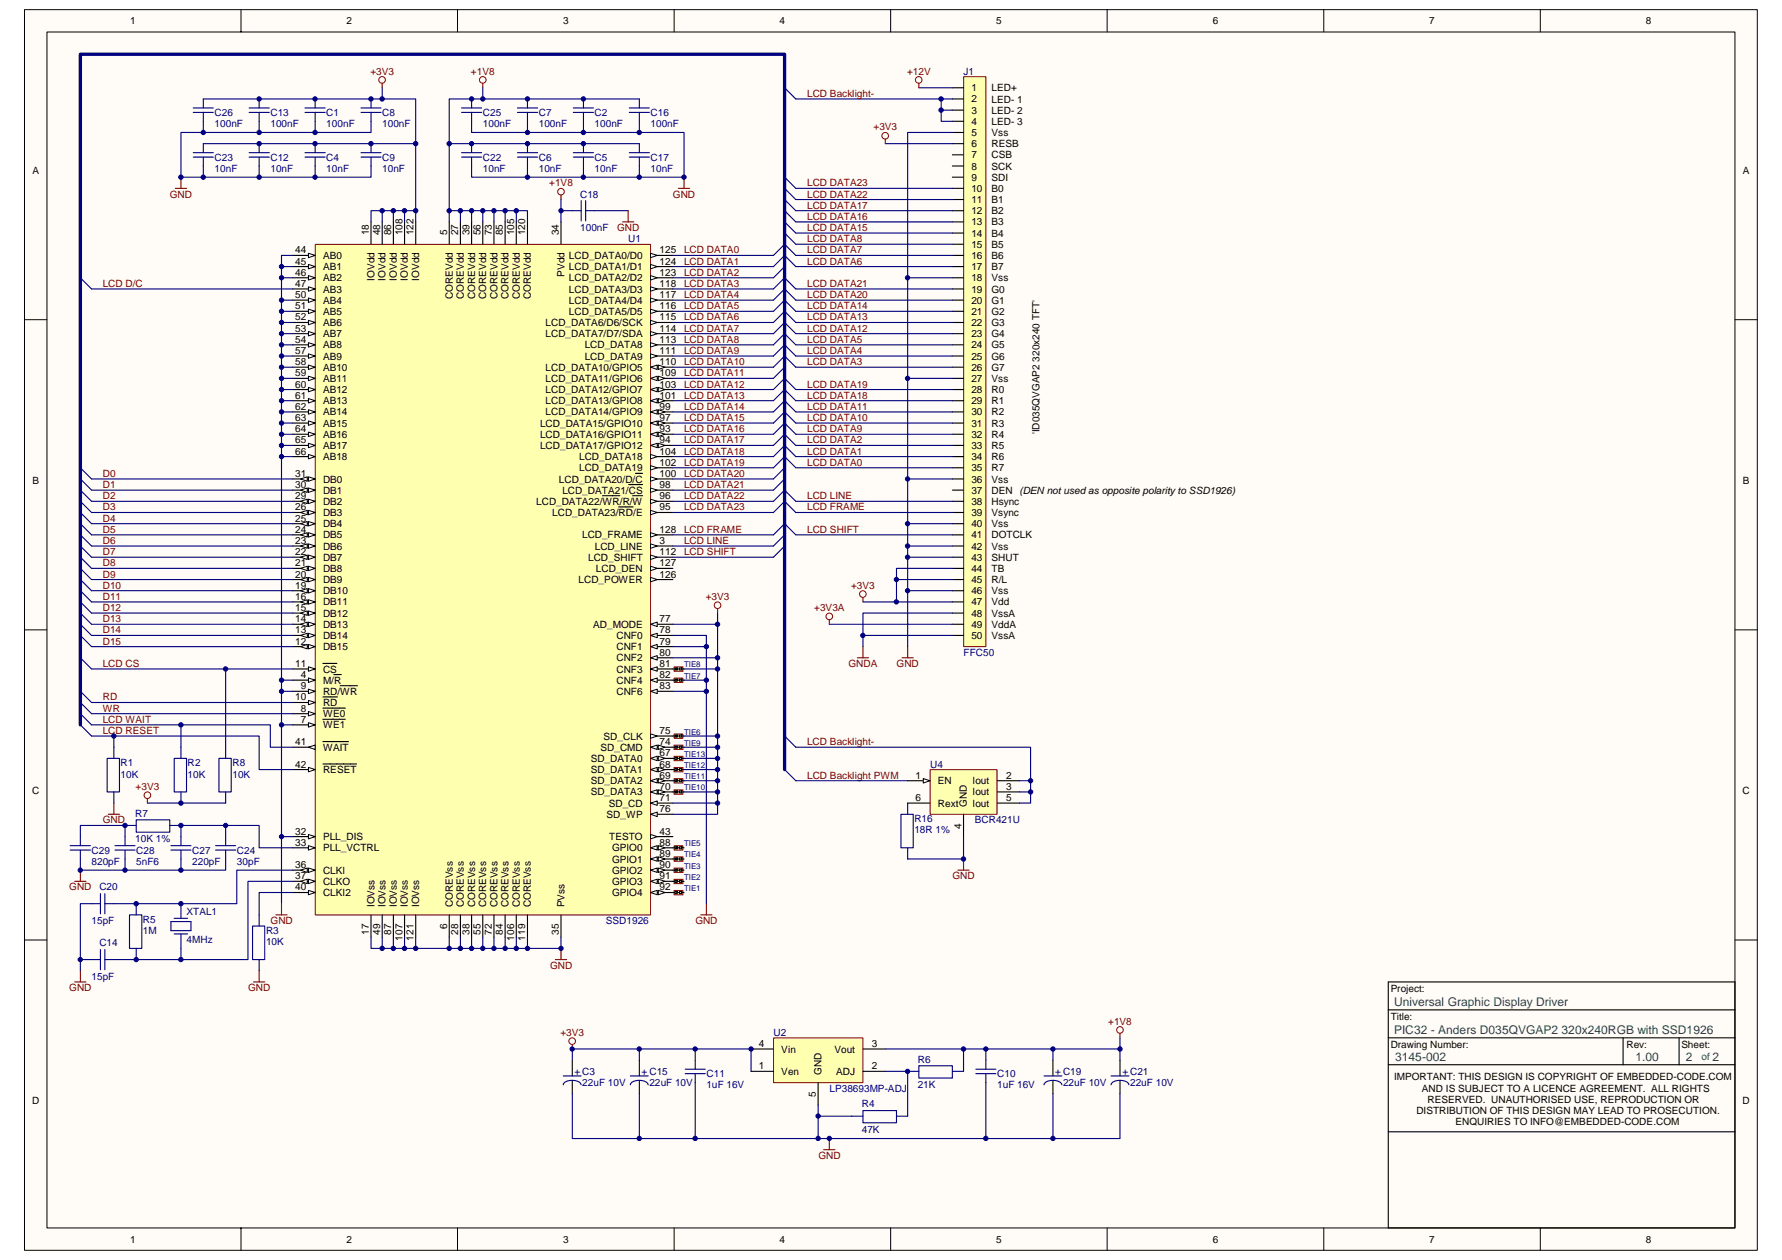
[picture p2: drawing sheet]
<svg xmlns="http://www.w3.org/2000/svg" width="297mm" height="210mm" viewBox="0 0 297 210" stroke-linecap="round" stroke-linejoin="round" font-family="sans-serif">
<defs><g id="words">
<g font-size="2" fill="#00753f">
<text x="232.4" y="167.7">Universal Graphic Display Driver</text>
<text x="232.4" y="172.4">PIC32 - Anders D035QVGAP2 320x240RGB with SSD1926</text>
<text x="232.6" y="176.8">3145-002</text>
<text x="272.6" y="176.8">1.00</text>
<text x="281" y="176.8">2</text>
<text x="285.5" y="176.8">2</text>
</g>
<g font-size="1.7">
<text x="21.7" y="4">1</text>
<text x="57.8" y="4">2</text>
<text x="93.9" y="4">3</text>
<text x="130" y="4">4</text>
<text x="166.1" y="4">5</text>
<text x="202.2" y="4">6</text>
<text x="238.2" y="4">7</text>
<text x="274.4" y="4">8</text>
<text x="161.9" y="15.2">1</text>
<text x="161.9" y="17.1">2</text>
<text x="165.3" y="15.2">LED+</text>
<text x="165.3" y="17.1">LED- 1</text>
<text x="161.9" y="18.9">3</text>
<text x="161.9" y="20.8">4</text>
<text x="161.9" y="22.7">5</text>
<text x="165.3" y="22.7">Vss</text>
<text x="165.3" y="18.9">LED- 2</text>
<text x="165.3" y="20.8">LED- 3</text>
<text x="5.4" y="28.9">A</text>
<text x="161.9" y="24.5">6</text>
<text x="161.9" y="26.4">7</text>
<text x="161.9" y="28.3">8</text>
<text x="165.3" y="24.5">RESB</text>
<text x="165.3" y="26.4">CSB</text>
<text x="165.3" y="28.3">SCK</text>
<text x="290.5" y="28.9">A</text>
<text x="161.9" y="30.1">9</text>
<text x="161.9" y="32">10</text>
<text x="161.9" y="33.8">11</text>
<text x="161.9" y="35.7">12</text>
<text x="165.3" y="32">B0</text>
<text x="165.3" y="33.8">B1</text>
<text x="165.3" y="35.7">B2</text>
<text x="165.3" y="30.1">SDI</text>
<text x="61.5" y="39.2" transform="rotate(-90 61.5 39.2)">18</text>
<text x="63.3" y="39.2" transform="rotate(-90 63.3 39.2)">48</text>
<text x="65.2" y="39.2" transform="rotate(-90 65.2 39.2)">86</text>
<text x="67.1" y="39.2" transform="rotate(-90 67.1 39.2)">108</text>
<text x="68.9" y="39.2" transform="rotate(-90 68.9 39.2)">122</text>
<text x="74.5" y="39.2" transform="rotate(-90 74.5 39.2)">5</text>
<text x="76.4" y="39.2" transform="rotate(-90 76.4 39.2)">27</text>
<text x="78.2" y="39.2" transform="rotate(-90 78.2 39.2)">39</text>
<text x="80.1" y="39.2" transform="rotate(-90 80.1 39.2)">56</text>
<text x="82" y="39.2" transform="rotate(-90 82 39.2)">73</text>
<text x="83.8" y="39.2" transform="rotate(-90 83.8 39.2)">85</text>
<text x="85.7" y="39.2" transform="rotate(-90 85.7 39.2)">105</text>
<text x="87.6" y="39.2" transform="rotate(-90 87.6 39.2)">120</text>
<text x="93.2" y="39.2" transform="rotate(-90 93.2 39.2)">34</text>
<text x="161.9" y="37.6">13</text>
<text x="161.9" y="39.4">14</text>
<text x="161.9" y="41.3">15</text>
<text x="165.3" y="37.6">B3</text>
<text x="165.3" y="39.4">B4</text>
<text x="165.3" y="41.3">B5</text>
<text x="49.2" y="42.2">44</text>
<text x="49.2" y="44.1">45</text>
<text x="49.2" y="46">46</text>
<text x="49.2" y="47.8">47</text>
<text x="53.8" y="43.2">AB0</text>
<text x="53.8" y="45">AB1</text>
<text x="53.8" y="46.9">AB2</text>
<text x="62.4" y="46.8" transform="rotate(-90 62.4 46.8)">IOVdd</text>
<text x="64.3" y="46.8" transform="rotate(-90 64.3 46.8)">IOVdd</text>
<text x="66.1" y="46.8" transform="rotate(-90 66.1 46.8)">IOVdd</text>
<text x="68" y="46.8" transform="rotate(-90 68 46.8)">IOVdd</text>
<text x="69.9" y="46.8" transform="rotate(-90 69.9 46.8)">IOVdd</text>
<text x="94.1" y="46.1" transform="rotate(-90 94.1 46.1)">PVdd</text>
<text x="94.8" y="46.9">LCD_DATA2/D2</text>
<text x="94.8" y="45">LCD_DATA1/D1</text>
<text x="94.8" y="43.2">LCD_DATA0/D0</text>
<text x="109.9" y="47.8">118</text>
<text x="109.9" y="46">123</text>
<text x="109.9" y="44.1">124</text>
<text x="109.9" y="42.2">125</text>
<text x="161.9" y="43.2">16</text>
<text x="161.9" y="45">17</text>
<text x="161.9" y="46.9">18</text>
<text x="165.3" y="43.2">B6</text>
<text x="165.3" y="45">B7</text>
<text x="165.3" y="46.9">Vss</text>
<text x="49.2" y="49.7">50</text>
<text x="49.2" y="51.5">51</text>
<text x="49.2" y="53.4">52</text>
<text x="53.8" y="48.7">AB3</text>
<text x="53.8" y="50.6">AB4</text>
<text x="53.8" y="52.5">AB5</text>
<text x="75.5" y="49.8" transform="rotate(-90 75.5 49.8)">COREVdd</text>
<text x="77.3" y="49.8" transform="rotate(-90 77.3 49.8)">COREVdd</text>
<text x="79.2" y="49.8" transform="rotate(-90 79.2 49.8)">COREVdd</text>
<text x="81" y="49.8" transform="rotate(-90 81 49.8)">COREVdd</text>
<text x="82.9" y="49.8" transform="rotate(-90 82.9 49.8)">COREVdd</text>
<text x="84.8" y="49.8" transform="rotate(-90 84.8 49.8)">COREVdd</text>
<text x="86.6" y="49.8" transform="rotate(-90 86.6 49.8)">COREVdd</text>
<text x="88.5" y="49.8" transform="rotate(-90 88.5 49.8)">COREVdd</text>
<text x="94.8" y="52.5">LCD_DATA5/D5</text>
<text x="94.8" y="50.6">LCD_DATA4/D4</text>
<text x="94.8" y="48.7">LCD_DATA3/D3</text>
<text x="109.9" y="51.5">116</text>
<text x="109.9" y="49.7">117</text>
<text x="109.9" y="53.4">115</text>
<text x="161.9" y="48.7">19</text>
<text x="161.9" y="50.6">20</text>
<text x="161.9" y="52.5">21</text>
<text x="165.3" y="48.7">G0</text>
<text x="165.3" y="50.6">G1</text>
<text x="165.3" y="52.5">G2</text>
<text x="49.2" y="55.3">53</text>
<text x="49.2" y="57.1">54</text>
<text x="49.2" y="59">57</text>
<text x="53.8" y="54.3">AB6</text>
<text x="53.8" y="56.2">AB7</text>
<text x="53.8" y="58.1">AB8</text>
<text x="53.8" y="59.9">AB9</text>
<text x="90.9" y="56.2">LCD_DATA7/D7/SDA</text>
<text x="90.9" y="54.3">LCD_DATA6/D6/SCK</text>
<text x="97.5" y="59.9">LCD_DATA9</text>
<text x="97.5" y="58.1">LCD_DATA8</text>
<text x="109.9" y="59">111</text>
<text x="109.9" y="57.1">113</text>
<text x="109.9" y="55.3">114</text>
<text x="161.9" y="54.3">22</text>
<text x="161.9" y="56.2">23</text>
<text x="161.9" y="58.1">24</text>
<text x="161.9" y="59.9">25</text>
<text x="165.3" y="54.3">G3</text>
<text x="165.3" y="56.2">G4</text>
<text x="165.3" y="58.1">G5</text>
<text x="165.3" y="59.9">G6</text>
<text x="49.2" y="60.9">58</text>
<text x="49.2" y="62.7">59</text>
<text x="49.2" y="64.6">60</text>
<text x="53.8" y="61.8">AB10</text>
<text x="53.8" y="63.6">AB11</text>
<text x="53.8" y="65.5">AB12</text>
<text x="90.9" y="65.5">LCD_DATA12/GPIO7</text>
<text x="90.9" y="63.6">LCD_DATA11/GPIO6</text>
<text x="90.9" y="61.8">LCD_DATA10/GPIO5</text>
<text x="109.9" y="64.6">103</text>
<text x="109.9" y="62.7">109</text>
<text x="109.9" y="60.9">110</text>
<text x="161.9" y="61.8">26</text>
<text x="161.9" y="63.6">27</text>
<text x="161.9" y="65.5">28</text>
<text x="165.3" y="65.5">R0</text>
<text x="165.3" y="61.8">G7</text>
<text x="165.3" y="63.6">Vss</text>
<text x="49.2" y="66.4">61</text>
<text x="49.2" y="68.3">62</text>
<text x="49.2" y="70.2">63</text>
<text x="53.8" y="67.4">AB13</text>
<text x="53.8" y="69.2">AB14</text>
<text x="53.8" y="71.1">AB15</text>
<text x="90" y="71.1">LCD_DATA15/GPIO10</text>
<text x="90.9" y="69.2">LCD_DATA14/GPIO9</text>
<text x="90.9" y="67.4">LCD_DATA13/GPIO8</text>
<text x="109.9" y="68.3">99</text>
<text x="109.9" y="66.4">101</text>
<text x="109.9" y="70.2">97</text>
<text x="161.9" y="67.4">29</text>
<text x="161.9" y="69.2">30</text>
<text x="161.9" y="71.1">31</text>
<text x="165.3" y="67.4">R1</text>
<text x="165.3" y="69.2">R2</text>
<text x="165.3" y="71.1">R3</text>
<text x="49.2" y="72">64</text>
<text x="49.2" y="73.9">65</text>
<text x="49.2" y="75.8">66</text>
<text x="53.8" y="73">AB16</text>
<text x="53.8" y="74.8">AB17</text>
<text x="53.8" y="76.7">AB18</text>
<text x="90" y="73">LCD_DATA16/GPIO11</text>
<text x="90" y="74.8">LCD_DATA17/GPIO12</text>
<text x="96.5" y="76.7">LCD_DATA18</text>
<text x="109.9" y="77.6">102</text>
<text x="109.9" y="75.8">104</text>
<text x="109.9" y="72">93</text>
<text x="109.9" y="73.9">94</text>
<text x="161.9" y="73">32</text>
<text x="161.9" y="74.8">33</text>
<text x="161.9" y="76.7">34</text>
<text x="165.3" y="73">R4</text>
<text x="165.3" y="74.8">R5</text>
<text x="165.3" y="76.7">R6</text>
<text x="173.3" y="72.4" transform="rotate(-90 173.3 72.4)">'ID035QVGAP2 320x240 TFT'</text>
<text x="5.4" y="80.6">B</text>
<text x="49.2" y="83.2">29</text>
<text x="49.2" y="81.3">30</text>
<text x="49.2" y="79.5">31</text>
<text x="53.8" y="82.3">DB1</text>
<text x="53.8" y="80.4">DB0</text>
<text x="93.2" y="80.4">LCD_DATA20/D/C</text>
<text x="93.7" y="82.3">LCD_DATA21/CS</text>
<text x="96.5" y="78.5">LCD_DATA19</text>
<text x="109.9" y="79.5">100</text>
<text x="109.9" y="81.3">98</text>
<text x="109.9" y="83.2">96</text>
<text x="161.9" y="78.5">35</text>
<text x="161.9" y="80.4">36</text>
<text x="161.9" y="82.3">37</text>
<text x="165.3" y="82.3">DEN (DEN not used as opposite polarity to SSD1926)</text>
<text x="165.3" y="78.6">R7</text>
<text x="165.3" y="80.4">Vss</text>
<text x="290.5" y="80.6">B</text>
<text x="49.2" y="88.8">24</text>
<text x="49.2" y="86.9">25</text>
<text x="49.2" y="85.1">26</text>
<text x="53.8" y="89.7">DB5</text>
<text x="53.8" y="87.9">DB4</text>
<text x="53.8" y="86">DB3</text>
<text x="53.8" y="84.1">DB2</text>
<text x="89.4" y="84.1">LCD_DATA22/WR/R/W</text>
<text x="92.1" y="86">LCD_DATA23/RD/E</text>
<text x="97" y="89.7">LCD_FRAME</text>
<text x="109.9" y="88.8">128</text>
<text x="109.9" y="85.1">95</text>
<text x="161.9" y="84.1">38</text>
<text x="161.9" y="86">39</text>
<text x="161.9" y="87.9">40</text>
<text x="161.9" y="89.7">41</text>
<text x="165.3" y="89.7">DOTCLK</text>
<text x="165.3" y="84.1">Hsync</text>
<text x="165.3" y="86">Vsync</text>
<text x="165.3" y="87.9">Vss</text>
<text x="49.2" y="94.4">21</text>
<text x="49.2" y="92.5">22</text>
<text x="49.2" y="90.7">23</text>
<text x="53.8" y="95.3">DB8</text>
<text x="53.8" y="93.5">DB7</text>
<text x="53.8" y="91.6">DB6</text>
<text x="98" y="93.5">LCD_SHIFT</text>
<text x="99.1" y="91.6">LCD_LINE</text>
<text x="99.3" y="95.3">LCD_DEN</text>
<text x="109.9" y="90.7">3</text>
<text x="109.9" y="94.4">127</text>
<text x="109.9" y="92.5">112</text>
<text x="161.9" y="91.6">42</text>
<text x="161.9" y="93.5">43</text>
<text x="161.9" y="95.3">44</text>
<text x="165.3" y="93.5">SHUT</text>
<text x="165.3" y="95.3">TB</text>
<text x="165.3" y="91.6">Vss</text>
<text x="49.2" y="101.8">15</text>
<text x="49.2" y="100">16</text>
<text x="49.2" y="98.1">19</text>
<text x="49.2" y="96.2">20</text>
<text x="53.8" y="100.9">DB11</text>
<text x="53.8" y="99">DB10</text>
<text x="53.8" y="97.2">DB9</text>
<text x="96.4" y="97.2">LCD_POWER</text>
<text x="109.9" y="96.2">126</text>
<text x="161.9" y="97.2">45</text>
<text x="161.9" y="99">46</text>
<text x="161.9" y="100.9">47</text>
<text x="165.3" y="100.9">Vdd</text>
<text x="165.3" y="97.2">R/L</text>
<text x="165.3" y="99">Vss</text>
<text x="49.2" y="107.4">12</text>
<text x="49.2" y="105.6">13</text>
<text x="49.2" y="103.7">14</text>
<text x="53.8" y="106.5">DB14</text>
<text x="53.8" y="104.6">DB13</text>
<text x="53.8" y="102.8">DB12</text>
<text x="98.9" y="104.6">AD_MODE</text>
<text x="102.8" y="106.5">CNF0</text>
<text x="109.9" y="105.6">78</text>
<text x="109.9" y="107.4">79</text>
<text x="109.9" y="103.7">77</text>
<text x="161.9" y="102.8">48</text>
<text x="161.9" y="104.6">49</text>
<text x="161.9" y="106.5">50</text>
<text x="165.3" y="104.6">VddA</text>
<text x="165.3" y="102.8">VssA</text>
<text x="165.3" y="106.5">VssA</text>
<text x="49.2" y="111.1">11</text>
<text x="50.1" y="113">4</text>
<text x="53.8" y="113.9">M/R</text>
<text x="53.8" y="112.1">CS</text>
<text x="53.8" y="108.4">DB15</text>
<text x="102.8" y="108.4">CNF1</text>
<text x="102.8" y="110.2">CNF2</text>
<text x="102.8" y="112.1">CNF3</text>
<text x="102.8" y="113.9">CNF4</text>
<text x="109.9" y="109.3">80</text>
<text x="109.9" y="111.1">81</text>
<text x="109.9" y="113">82</text>
<text x="49.2" y="116.7">10</text>
<text x="50.1" y="118.6">8</text>
<text x="50.1" y="114.9">9</text>
<text x="53.8" y="119.5">WE0</text>
<text x="53.8" y="115.8">RD/WR</text>
<text x="53.8" y="117.7">RD</text>
<text x="102.8" y="115.8">CNF6</text>
<text x="109.9" y="114.9">83</text>
<text x="49.2" y="124.2">41</text>
<text x="50.1" y="120.5">7</text>
<text x="53.8" y="121.4">WE1</text>
<text x="53.8" y="125.1">WAIT</text>
<text x="100.1" y="125.1">SD_CMD</text>
<text x="100.6" y="123.3">SD_CLK</text>
<text x="109.9" y="124.2">74</text>
<text x="109.9" y="122.3">75</text>
<text x="49.2" y="127.9">42</text>
<text x="53.8" y="128.8">RESET</text>
<text x="98.5" y="127">SD_DATA0</text>
<text x="98.5" y="128.8">SD_DATA1</text>
<text x="98.5" y="130.7">SD_DATA2</text>
<text x="109.9" y="126">67</text>
<text x="109.9" y="127.9">68</text>
<text x="109.9" y="129.8">69</text>
<text x="109.9" y="131.6">70</text>
<text x="152.6" y="129.8">1</text>
<text x="156.3" y="130.7">EN</text>
<text x="162.1" y="130.7">Iout</text>
<text x="167.7" y="129.8">2</text>
<text x="167.7" y="131.6">3</text>
<text x="5.4" y="132.3">C</text>
<text x="98.5" y="132.6">SD_DATA3</text>
<text x="101.1" y="136.3">SD_WP</text>
<text x="101.5" y="134.4">SD_CD</text>
<text x="109.9" y="135.4">76</text>
<text x="109.9" y="133.5">71</text>
<text x="152.6" y="133.5">6</text>
<text x="156.3" y="134.4">Rext</text>
<text x="161.2" y="134.4" transform="rotate(-90 161.2 134.4)">GND</text>
<text x="162.1" y="132.6">Iout</text>
<text x="162.1" y="134.4">Iout</text>
<text x="167.7" y="133.5">5</text>
<text x="290.5" y="132.3">C</text>
<text x="49.2" y="139.1">32</text>
<text x="49.2" y="140.9">33</text>
<text x="53.8" y="140">PLL_DIS</text>
<text x="53.8" y="141.9">PLL_VCTRL</text>
<text x="101.6" y="140">TESTO</text>
<text x="102" y="141.9">GPIO0</text>
<text x="102" y="143.7">GPIO1</text>
<text x="109.9" y="140.9">88</text>
<text x="109.9" y="142.8">89</text>
<text x="109.9" y="139.1">43</text>
<text x="160.2" y="138.1" transform="rotate(-90 160.2 138.1)">4</text>
<text x="49.2" y="144.7">36</text>
<text x="49.2" y="146.5">37</text>
<text x="49.2" y="148.4">40</text>
<text x="53.8" y="145.6">CLKI</text>
<text x="53.8" y="147.5">CLKO</text>
<text x="53.8" y="149.3">CLKI2</text>
<text x="102" y="145.6">GPIO2</text>
<text x="102" y="147.5">GPIO3</text>
<text x="102" y="149.3">GPIO4</text>
<text x="109.9" y="144.7">90</text>
<text x="109.9" y="146.5">91</text>
<text x="109.9" y="148.4">92</text>
<text x="61.5" y="155.8" transform="rotate(-90 61.5 155.8)">17</text>
<text x="62.4" y="151.2" transform="rotate(-90 62.4 151.2)">IOVss</text>
<text x="63.3" y="155.8" transform="rotate(-90 63.3 155.8)">49</text>
<text x="64.3" y="151.2" transform="rotate(-90 64.3 151.2)">IOVss</text>
<text x="65.2" y="155.8" transform="rotate(-90 65.2 155.8)">87</text>
<text x="66.1" y="151.2" transform="rotate(-90 66.1 151.2)">IOVss</text>
<text x="68" y="151.2" transform="rotate(-90 68 151.2)">IOVss</text>
<text x="69.9" y="151.2" transform="rotate(-90 69.9 151.2)">IOVss</text>
<text x="74.5" y="154.9" transform="rotate(-90 74.5 154.9)">6</text>
<text x="75.5" y="151.2" transform="rotate(-90 75.5 151.2)">COREVss</text>
<text x="76.4" y="155.8" transform="rotate(-90 76.4 155.8)">28</text>
<text x="77.3" y="151.2" transform="rotate(-90 77.3 151.2)">COREVss</text>
<text x="78.2" y="155.8" transform="rotate(-90 78.2 155.8)">38</text>
<text x="79.2" y="151.2" transform="rotate(-90 79.2 151.2)">COREVss</text>
<text x="80.1" y="155.8" transform="rotate(-90 80.1 155.8)">55</text>
<text x="81" y="151.2" transform="rotate(-90 81 151.2)">COREVss</text>
<text x="82" y="155.8" transform="rotate(-90 82 155.8)">72</text>
<text x="82.9" y="151.2" transform="rotate(-90 82.9 151.2)">COREVss</text>
<text x="83.8" y="155.8" transform="rotate(-90 83.8 155.8)">84</text>
<text x="84.8" y="151.2" transform="rotate(-90 84.8 151.2)">COREVss</text>
<text x="86.6" y="151.2" transform="rotate(-90 86.6 151.2)">COREVss</text>
<text x="88.5" y="151.2" transform="rotate(-90 88.5 151.2)">COREVss</text>
<text x="93.2" y="155.8" transform="rotate(-90 93.2 155.8)">35</text>
<text x="94.1" y="151.2" transform="rotate(-90 94.1 151.2)">PVss</text>
<text x="67.1" y="156.8" transform="rotate(-90 67.1 156.8)">107</text>
<text x="68.9" y="156.8" transform="rotate(-90 68.9 156.8)">121</text>
<text x="85.7" y="156.8" transform="rotate(-90 85.7 156.8)">106</text>
<text x="87.6" y="156.8" transform="rotate(-90 87.6 156.8)">119</text>
<text x="231.8" y="165.4">Project:</text>
<text x="231.8" y="170">Title:</text>
<text x="126.5" y="174.5">4</text>
<text x="126.5" y="178.2">1</text>
<text x="130.2" y="175.4">Vin</text>
<text x="130.2" y="179.1">Ven</text>
<text x="136.9" y="179.1" transform="rotate(-90 136.9 179.1)">GND</text>
<text x="139.1" y="175.4">Vout</text>
<text x="139.4" y="179.1">ADJ</text>
<text x="145.3" y="178.2">2</text>
<text x="145.3" y="174.5">3</text>
<text x="231.8" y="174.7">Drawing Number:</text>
<text x="271.1" y="174.7">Rev:</text>
<text x="280.3" y="174.7">Sheet:</text>
<text x="5.4" y="184">D</text>
<text x="136" y="182.8" transform="rotate(-90 136 182.8)">5</text>
<text x="232.4" y="180.1">IMPORTANT: THIS DESIGN IS COPYRIGHT OF EMBEDDED-CODE.COM</text>
<text x="236.1" y="185.7">DISTRIBUTION OF THIS DESIGN MAY LEAD TO PROSECUTION.</text>
<text x="237" y="181.9">AND IS SUBJECT TO A LICENCE AGREEMENT. ALL RIGHTS</text>
<text x="238" y="183.8">RESERVED. UNAUTHORISED USE, REPRODUCTION OR</text>
<text x="290.5" y="184">D</text>
<text x="242.6" y="187.5">ENQUIRIES TO INFO@EMBEDDED-CODE.COM</text>
<text x="21.7" y="207.1">1</text>
<text x="57.8" y="207.1">2</text>
<text x="93.9" y="207.1">3</text>
<text x="130" y="207.1">4</text>
<text x="166.1" y="207.1">5</text>
<text x="202.2" y="207.1">6</text>
<text x="238.2" y="207.1">7</text>
<text x="274.4" y="207.1">8</text>
</g>
<g font-size="1.7" fill="#800000">
<text x="61.7" y="12.4">+3V3</text>
<text x="78.5" y="12.4">+1V8</text>
<text x="134.5" y="16.2">LCD Backlight-</text>
<text x="151.2" y="12.4">+12V</text>
<text x="145.6" y="21.7">+3V3</text>
<text x="28.3" y="32.9">GND</text>
<text x="91.6" y="31.1">+1V8</text>
<text x="112.2" y="32.9">GND</text>
<text x="134.5" y="34.8">LCD DATA17</text>
<text x="134.5" y="32.9">LCD DATA22</text>
<text x="134.5" y="31.1">LCD DATA23</text>
<text x="102.9" y="38.5">GND</text>
<text x="134.5" y="40.4">LCD DATA8</text>
<text x="134.5" y="38.5">LCD DATA15</text>
<text x="134.5" y="36.6">LCD DATA16</text>
<text x="17.1" y="47.8">LCD D/C</text>
<text x="114" y="42.2">LCD DATA0</text>
<text x="114" y="44.1">LCD DATA1</text>
<text x="114" y="46">LCD DATA2</text>
<text x="114" y="47.8">LCD DATA3</text>
<text x="134.5" y="44.1">LCD DATA6</text>
<text x="134.5" y="42.2">LCD DATA7</text>
<text x="134.5" y="47.8">LCD DATA21</text>
<text x="114" y="49.7">LCD DATA4</text>
<text x="114" y="51.5">LCD DATA5</text>
<text x="114" y="53.4">LCD DATA6</text>
<text x="134.5" y="53.4">LCD DATA13</text>
<text x="134.5" y="51.5">LCD DATA14</text>
<text x="134.5" y="49.7">LCD DATA20</text>
<text x="114" y="55.3">LCD DATA7</text>
<text x="114" y="57.1">LCD DATA8</text>
<text x="114" y="59">LCD DATA9</text>
<text x="134.5" y="59">LCD DATA4</text>
<text x="134.5" y="57.1">LCD DATA5</text>
<text x="134.5" y="55.3">LCD DATA12</text>
<text x="114" y="60.9">LCD DATA10</text>
<text x="114" y="62.7">LCD DATA11</text>
<text x="114" y="64.6">LCD DATA12</text>
<text x="134.5" y="60.9">LCD DATA3</text>
<text x="134.5" y="64.6">LCD DATA19</text>
<text x="114" y="66.4">LCD DATA13</text>
<text x="114" y="68.3">LCD DATA14</text>
<text x="114" y="70.2">LCD DATA15</text>
<text x="134.5" y="70.2">LCD DATA10</text>
<text x="134.5" y="68.3">LCD DATA11</text>
<text x="134.5" y="66.4">LCD DATA18</text>
<text x="114" y="72">LCD DATA16</text>
<text x="114" y="73.9">LCD DATA17</text>
<text x="114" y="75.8">LCD DATA18</text>
<text x="114" y="77.6">LCD DATA19</text>
<text x="134.5" y="77.6">LCD DATA0</text>
<text x="134.5" y="75.8">LCD DATA1</text>
<text x="134.5" y="73.9">LCD DATA2</text>
<text x="134.5" y="72">LCD DATA9</text>
<text x="17.1" y="79.5">D0</text>
<text x="17.1" y="81.3">D1</text>
<text x="17.1" y="83.2">D2</text>
<text x="114" y="79.5">LCD DATA20</text>
<text x="114" y="81.3">LCD DATA21</text>
<text x="114" y="83.2">LCD DATA22</text>
<text x="134.5" y="83.2">LCD LINE</text>
<text x="17.1" y="85.1">D3</text>
<text x="17.1" y="86.9">D4</text>
<text x="17.1" y="88.8">D5</text>
<text x="114" y="88.8">LCD FRAME</text>
<text x="114" y="85.1">LCD DATA23</text>
<text x="134.5" y="88.8">LCD SHIFT</text>
<text x="134.5" y="85.1">LCD FRAME</text>
<text x="17.1" y="90.7">D6</text>
<text x="17.1" y="92.5">D7</text>
<text x="17.1" y="94.4">D8</text>
<text x="114" y="90.7">LCD LINE</text>
<text x="114" y="92.5">LCD SHIFT</text>
<text x="17.1" y="96.2">D9</text>
<text x="17.1" y="98.1">D10</text>
<text x="17.1" y="100">D11</text>
<text x="17.1" y="101.8">D12</text>
<text x="117.6" y="100">+3V3</text>
<text x="135.7" y="101.8">+3V3A</text>
<text x="141.9" y="98.1">+3V3</text>
<text x="17.1" y="103.7">D13</text>
<text x="17.1" y="105.6">D14</text>
<text x="17.1" y="107.4">D15</text>
<text x="17.1" y="111.1">LCD CS</text>
<text x="141.4" y="111.1">GNDA</text>
<text x="149.5" y="111.1">GND</text>
<text x="17.1" y="118.6">WR</text>
<text x="17.1" y="116.7">RD</text>
<text x="17.1" y="120.5">LCD WAIT</text>
<text x="17.1" y="122.3">LCD RESET</text>
<text x="134.5" y="124.2">LCD Backlight-</text>
<text x="22.6" y="131.6">+3V3</text>
<text x="134.5" y="129.8">LCD Backlight PWM</text>
<text x="17.1" y="137.2">GND</text>
<text x="11.6" y="148.4">GND</text>
<text x="158.8" y="146.5">GND</text>
<text x="45.1" y="154">GND</text>
<text x="115.9" y="154">GND</text>
<text x="91.7" y="161.4">GND</text>
<text x="11.6" y="165.2">GND</text>
<text x="41.4" y="165.2">GND</text>
<text x="93.4" y="172.6">+3V3</text>
<text x="184.7" y="170.8">+1V8</text>
<text x="136.4" y="193.1">GND</text>
</g>
<g font-size="1.7" fill="#000080">
<text x="160.6" y="12.4">J1</text>
<text x="35.8" y="19.3">C26</text>
<text x="35.8" y="21.2">100nF</text>
<text x="45.1" y="19.3">C13</text>
<text x="45.1" y="21.2">100nF</text>
<text x="54.4" y="19.3">C1</text>
<text x="54.4" y="21.2">100nF</text>
<text x="63.7" y="19.3">C8</text>
<text x="63.7" y="21.2">100nF</text>
<text x="80.5" y="19.3">C25</text>
<text x="80.5" y="21.2">100nF</text>
<text x="89.8" y="19.3">C7</text>
<text x="89.8" y="21.2">100nF</text>
<text x="99.1" y="19.3">C2</text>
<text x="99.1" y="21.2">100nF</text>
<text x="108.4" y="19.3">C16</text>
<text x="108.4" y="21.2">100nF</text>
<text x="35.8" y="26.8">C23</text>
<text x="35.8" y="28.6">10nF</text>
<text x="45.1" y="26.8">C12</text>
<text x="45.1" y="28.6">10nF</text>
<text x="54.4" y="26.8">C4</text>
<text x="54.4" y="28.6">10nF</text>
<text x="63.7" y="26.8">C9</text>
<text x="63.7" y="28.6">10nF</text>
<text x="80.5" y="26.8">C22</text>
<text x="80.5" y="28.6">10nF</text>
<text x="89.8" y="26.8">C6</text>
<text x="89.8" y="28.6">10nF</text>
<text x="99.1" y="26.8">C5</text>
<text x="99.1" y="28.6">10nF</text>
<text x="108.4" y="26.8">C17</text>
<text x="108.4" y="28.6">10nF</text>
<text x="96.7" y="32.9">C18</text>
<text x="96.7" y="38.5">100nF</text>
<text x="104.7" y="40.4">U1</text>
<text x="160.6" y="109.3">FFC50</text>
<text x="20.1" y="127.7">R1</text>
<text x="20.1" y="129.6">10K</text>
<text x="31.3" y="127.7">R2</text>
<text x="31.3" y="129.6">10K</text>
<text x="38.8" y="127.7">R8</text>
<text x="38.8" y="129.6">10K</text>
<text x="155" y="127.9">U4</text>
<text x="22.5" y="136.1">R7</text>
<text x="152.4" y="137">R16</text>
<text x="162.5" y="137.2">BCR421U</text>
<text x="15.3" y="142.3">C29</text>
<text x="22.5" y="140.4">10K 1%</text>
<text x="22.7" y="142.3">C28</text>
<text x="32" y="142.3">C27</text>
<text x="39.5" y="142.3">C24</text>
<text x="152.4" y="138.9">18R 1%</text>
<text x="15.3" y="144.1">820pF</text>
<text x="16.6" y="148.4">C20</text>
<text x="22.7" y="144.1">5nF6</text>
<text x="32" y="144.1">220pF</text>
<text x="39.5" y="144.1">30pF</text>
<text x="15.3" y="154">15pF</text>
<text x="23.8" y="153.8">R5</text>
<text x="23.8" y="155.7">1M</text>
<text x="31.1" y="152.5">XTAL1</text>
<text x="44.3" y="155.7">R3</text>
<text x="101" y="154">SSD1926</text>
<text x="16.6" y="157.7">C14</text>
<text x="31.1" y="157.2">4MHz</text>
<text x="44.3" y="157.5">10K</text>
<text x="15.3" y="163.3">15pF</text>
<text x="128.9" y="172.6">U2</text>
<text x="95.8" y="179.1">+ C3</text>
<text x="107" y="179.1">+ C15</text>
<text x="117.7" y="179.5">C11</text>
<text x="153" y="177.1">R6</text>
<text x="166.2" y="179.5">C10</text>
<text x="175.9" y="179.1">+ C19</text>
<text x="187.1" y="179.1">+ C21</text>
<text x="97.1" y="181">22uF 10V</text>
<text x="108.2" y="181">22uF 10V</text>
<text x="117.7" y="181.4">1uF 16V</text>
<text x="138.3" y="181.9">LP38693MP-ADJ</text>
<text x="143.7" y="184.5">R4</text>
<text x="153" y="181.4">21K</text>
<text x="166.2" y="181.4">1uF 16V</text>
<text x="177.2" y="181">22uF 10V</text>
<text x="188.4" y="181">22uF 10V</text>
<text x="143.7" y="188.8">47K</text>
</g>
<text font-size="1.7" fill="#00753f" x="283.6" y="176.7">of</text>
<g font-size="1.3" fill="#000080">
<text x="114" y="113.1">TIE7</text>
<text x="114" y="111.2">TIE8</text>
<text x="114" y="122.4">TIE6</text>
<text x="114" y="124.3">TIE9</text>
<text x="114" y="126.1">TIE13</text>
<text x="114" y="128">TIE12</text>
<text x="114" y="129.9">TIE11</text>
<text x="114" y="131.7">TIE10</text>
<text x="114" y="141">TIE5</text>
<text x="114" y="142.9">TIE4</text>
<text x="114" y="144.8">TIE3</text>
<text x="114" y="146.6">TIE2</text>
<text x="114" y="148.5">TIE1</text>
</g>
</g></defs>
<path d="M4.1 1.6h288.8v206.8h-288.8z" fill="#fffcf8"/>
<path d="M4.1 1.6h288.8v206.8h-288.8z" fill="none" stroke="#000" stroke-width=".17"/>
<path d="M7.8 5.4h281.4v199.2h-281.4z" fill="#fffcf8"/>
<g fill="none" stroke="#000" stroke-width=".17">
<path d="M7.8 5.3h281.4v199.3h-281.4zM40.2 1.6v3.7M76.3 1.6v3.7M112.4 1.6v3.7M148.5 1.6v3.7M184.5 1.6v3.7M220.7 1.6v3.7M256.7 1.6v3.7M4.1 53.3h3.7M289.2 53.3h3.7M4.1 105h3.7M289.2 105h3.7"/>
<path d="M4.1 156.7h3.7M289.2 156.7h3.7M40.2 204.6v3.8M76.3 204.6v3.8M112.4 204.6v3.8M148.5 204.6v3.8M184.5 204.6v3.8M220.7 204.6v3.8M256.7 204.6v3.8"/>
</g>
<path d="M231.4 173h57.8M231.4 163.6h57.8v41h-57.8zM231.4 168.3h57.8M231.4 177.4h57.8M270.5 173v4.4M279.9 173v4.4M231.4 188.6h57.8" fill="none" stroke="#000" stroke-width=".19"/>
<path d="M52.6 40.7h55.8v111.8h-55.8z" fill="#ffffb0"/>
<path d="M52.6 40.7h55.8v111.8h-55.8z" fill="none" stroke="#800000" stroke-width=".17"/>
<path d="M108.4 91h3.8" fill="none" stroke="#000" stroke-width=".19"/>
<path d="M108.4 90.6l1.2 .4-1.2 .4z" fill="#fffcf8" stroke="#000" stroke-width=".17"/>
<path d="M48.8 113.3h3.7" fill="none" stroke="#000" stroke-width=".19"/>
<path d="M51.4 113l1.1 .3-1.1 .4z" fill="#fffcf8" stroke="#000" stroke-width=".17"/>
<path d="M74.9 37v3.7M55.7 112.4h1.2M48.8 120.8h3.7M74.9 152.5v3.7" fill="none" stroke="#000" stroke-width=".19"/>
<path d="M51.4 120.4l1.1 .4-1.1 .4z" fill="#fffcf8" stroke="#000" stroke-width=".17"/>
<path d="M48.8 118.9h3.7M53.8 119.9h3.7" fill="none" stroke="#000" stroke-width=".19"/>
<path d="M51.4 118.6l1.1 .3-1.1 .4z" fill="#fffcf8" stroke="#000" stroke-width=".17"/>
<path d="M48.8 115.2h3.7M53.8 118h3.7" fill="none" stroke="#000" stroke-width=".19"/>
<path d="M51.4 114.9l1.1 .3-1.1 .4z" fill="#fffcf8" stroke="#000" stroke-width=".17"/>
<path d="M48.8 117.1h3.7M56.7 114.3h2.9" fill="none" stroke="#000" stroke-width=".19"/>
<path d="M51.4 116.7l1.1 .4-1.1 .4z" fill="#fffcf8" stroke="#000" stroke-width=".17"/>
<path d="M48.8 111.5h3.7M53.8 116.1h2.4" fill="none" stroke="#000" stroke-width=".19"/>
<path d="M51.4 111.1l1.1 .4-1.1 .4z" fill="#fffcf8" stroke="#000" stroke-width=".17"/>
<path d="M48.8 107.8h3.7M53.8 110.6h2.4" fill="none" stroke="#000" stroke-width=".19"/>
<g fill="#fffcf8" stroke="#000" stroke-width=".17">
<path d="M51.4 107.4l1.1 .4-1.1 .3z"/>
<path d="M50.1 107.8l1.1-.4v.7z"/>
</g>
<path d="M48.8 105.9h3.7" fill="none" stroke="#000" stroke-width=".19"/>
<g fill="#fffcf8" stroke="#000" stroke-width=".17">
<path d="M51.4 105.5l1.1 .4-1.1 .4z"/>
<path d="M50.1 105.9l1.1-.4v.8z"/>
</g>
<path d="M48.8 104h3.7" fill="none" stroke="#000" stroke-width=".19"/>
<g fill="#fffcf8" stroke="#000" stroke-width=".17">
<path d="M51.4 103.7l1.1 .3-1.1 .4z"/>
<path d="M50.1 104l1.1-.3v.7z"/>
</g>
<path d="M48.8 102.2h3.7" fill="none" stroke="#000" stroke-width=".19"/>
<g fill="#fffcf8" stroke="#000" stroke-width=".17">
<path d="M51.4 101.8l1.1 .4-1.1 .4z"/>
<path d="M50.1 102.2l1.1-.4v.8z"/>
</g>
<path d="M48.8 100.3h3.7" fill="none" stroke="#000" stroke-width=".19"/>
<g fill="#fffcf8" stroke="#000" stroke-width=".17">
<path d="M51.4 99.9l1.1 .4-1.1 .4z"/>
<path d="M50.1 100.3l1.1-.4v.8z"/>
</g>
<path d="M61.8 37v3.7M48.8 98.4h3.7M61.8 152.5v3.7" fill="none" stroke="#000" stroke-width=".19"/>
<g fill="#fffcf8" stroke="#000" stroke-width=".17">
<path d="M51.4 98.1l1.1 .3-1.1 .4z"/>
<path d="M50.1 98.4l1.1-.3v.7z"/>
</g>
<path d="M48.8 96.6h3.7" fill="none" stroke="#000" stroke-width=".19"/>
<g fill="#fffcf8" stroke="#000" stroke-width=".17">
<path d="M51.4 96.2l1.1 .4-1.1 .4z"/>
<path d="M50.1 96.6l1.1-.4v.8z"/>
</g>
<path d="M48.8 94.7h3.7" fill="none" stroke="#000" stroke-width=".19"/>
<g fill="#fffcf8" stroke="#000" stroke-width=".17">
<path d="M51.4 94.4l1.1 .3-1.1 .4z"/>
<path d="M50.1 94.7l1.1-.3v.7z"/>
</g>
<path d="M48.8 92.9h3.7" fill="none" stroke="#000" stroke-width=".19"/>
<g fill="#fffcf8" stroke="#000" stroke-width=".17">
<path d="M51.4 92.5l1.1 .4-1.1 .3z"/>
<path d="M50.1 92.9l1.1-.4v.7z"/>
</g>
<path d="M48.8 91h3.7" fill="none" stroke="#000" stroke-width=".19"/>
<g fill="#fffcf8" stroke="#000" stroke-width=".17">
<path d="M51.4 90.6l1.1 .4-1.1 .4z"/>
<path d="M50.1 91l1.1-.4v.8z"/>
</g>
<path d="M48.8 89.1h3.7" fill="none" stroke="#000" stroke-width=".19"/>
<g fill="#fffcf8" stroke="#000" stroke-width=".17">
<path d="M51.4 88.8l1.1 .3-1.1 .4z"/>
<path d="M50.1 89.1l1.1-.3v.7z"/>
</g>
<path d="M48.8 87.3h3.7" fill="none" stroke="#000" stroke-width=".19"/>
<g fill="#fffcf8" stroke="#000" stroke-width=".17">
<path d="M51.4 86.9l1.1 .4-1.1 .4z"/>
<path d="M50.1 87.3l1.1-.4v.8z"/>
</g>
<path d="M48.8 85.4h3.7" fill="none" stroke="#000" stroke-width=".19"/>
<g fill="#fffcf8" stroke="#000" stroke-width=".17">
<path d="M51.4 85l1.1 .4-1.1 .4z"/>
<path d="M50.1 85.4l1.1-.4v.8z"/>
</g>
<path d="M76.7 37v3.7M48.8 83.5h3.7M76.7 152.5v3.7" fill="none" stroke="#000" stroke-width=".19"/>
<g fill="#fffcf8" stroke="#000" stroke-width=".17">
<path d="M51.4 83.2l1.1 .3-1.1 .4z"/>
<path d="M50.1 83.5l1.1-.3v.7z"/>
</g>
<path d="M48.8 81.7h3.7" fill="none" stroke="#000" stroke-width=".19"/>
<g fill="#fffcf8" stroke="#000" stroke-width=".17">
<path d="M51.4 81.3l1.1 .4-1.1 .4z"/>
<path d="M50.1 81.7l1.1-.4v.8z"/>
</g>
<path d="M48.8 79.8h3.7" fill="none" stroke="#000" stroke-width=".19"/>
<g fill="#fffcf8" stroke="#000" stroke-width=".17">
<path d="M51.4 79.5l1.1 .3-1.1 .4z"/>
<path d="M50.1 79.8l1.1-.3v.7z"/>
</g>
<path d="M48.8 139.4h3.7" fill="none" stroke="#000" stroke-width=".19"/>
<path d="M51.4 139.1l1.1 .3-1.1 .4z" fill="#fffcf8" stroke="#000" stroke-width=".17"/>
<path d="M48.8 141.3h3.7" fill="none" stroke="#000" stroke-width=".19"/>
<path d="M51.4 140.9l1.1 .4-1.1 .4z" fill="#fffcf8" stroke="#000" stroke-width=".17"/>
<path d="M93.5 37v3.7M48.8 145h3.7M93.5 152.5v3.7" fill="none" stroke="#000" stroke-width=".19"/>
<g fill="#fffcf8" stroke="#000" stroke-width=".17">
<path d="M51.4 144.7l1.1 .3-1.1 .4z"/>
<path d="M50.1 145l1.1-.3v.7z"/>
</g>
<path d="M48.8 146.9h3.7" fill="none" stroke="#000" stroke-width=".19"/>
<g fill="#fffcf8" stroke="#000" stroke-width=".17">
<path d="M51.4 146.5l1.1 .4-1.1 .4z"/>
<path d="M50.1 146.9l1.1-.4v.8z"/>
</g>
<path d="M78.6 37v3.7M48.8 148.7h3.7M78.6 152.5v3.7" fill="none" stroke="#000" stroke-width=".19"/>
<path d="M51.4 148.4l1.1 .3-1.1 .4z" fill="#fffcf8" stroke="#000" stroke-width=".17"/>
<path d="M48.8 124.5h3.7" fill="none" stroke="#000" stroke-width=".19"/>
<path d="M51.4 124.5l1.1-.3v.7z" fill="#fffcf8" stroke="#000" stroke-width=".17"/>
<path d="M48.8 128.2h3.7M53.8 123.6h4.3" fill="none" stroke="#000" stroke-width=".19"/>
<path d="M51.4 127.9l1.1 .3-1.1 .4z" fill="#fffcf8" stroke="#000" stroke-width=".17"/>
<path d="M53.8 127.3h5.6M108.4 139.4h3.8" fill="none" stroke="#000" stroke-width=".19"/>
<path d="M108.4 139.1l1.2 .3-1.2 .4z" fill="#fffcf8" stroke="#000" stroke-width=".17"/>
<path d="M48.8 42.6h3.7" fill="none" stroke="#000" stroke-width=".19"/>
<path d="M51.4 42.2l1.1 .4-1.1 .3z" fill="#fffcf8" stroke="#000" stroke-width=".17"/>
<path d="M48.8 44.4h3.7" fill="none" stroke="#000" stroke-width=".19"/>
<path d="M51.4 44.1l1.1 .3-1.1 .4z" fill="#fffcf8" stroke="#000" stroke-width=".17"/>
<path d="M48.8 46.3h3.7" fill="none" stroke="#000" stroke-width=".19"/>
<path d="M51.4 45.9l1.1 .4-1.1 .4z" fill="#fffcf8" stroke="#000" stroke-width=".17"/>
<path d="M48.8 48.2h3.7" fill="none" stroke="#000" stroke-width=".19"/>
<path d="M51.4 47.8l1.1 .4-1.1 .3z" fill="#fffcf8" stroke="#000" stroke-width=".17"/>
<path d="M63.7 37v3.7M48.8 50h3.7M63.7 152.5v3.7" fill="none" stroke="#000" stroke-width=".19"/>
<path d="M51.4 49.7l1.1 .3-1.1 .4z" fill="#fffcf8" stroke="#000" stroke-width=".17"/>
<path d="M48.8 51.9h3.7" fill="none" stroke="#000" stroke-width=".19"/>
<path d="M51.4 51.5l1.1 .4-1.1 .4z" fill="#fffcf8" stroke="#000" stroke-width=".17"/>
<path d="M48.8 53.7h3.7" fill="none" stroke="#000" stroke-width=".19"/>
<path d="M51.4 53.4l1.1 .3-1.1 .4z" fill="#fffcf8" stroke="#000" stroke-width=".17"/>
<path d="M48.8 55.6h3.7" fill="none" stroke="#000" stroke-width=".19"/>
<path d="M51.4 55.2l1.1 .4-1.1 .4z" fill="#fffcf8" stroke="#000" stroke-width=".17"/>
<path d="M48.8 57.5h3.7" fill="none" stroke="#000" stroke-width=".19"/>
<path d="M51.4 57.1l1.1 .4-1.1 .3z" fill="#fffcf8" stroke="#000" stroke-width=".17"/>
<path d="M80.5 37v3.7M48.8 59.3h3.7M80.5 152.5v3.7" fill="none" stroke="#000" stroke-width=".19"/>
<path d="M51.4 59l1.1 .3-1.1 .4z" fill="#fffcf8" stroke="#000" stroke-width=".17"/>
<path d="M48.8 61.2h3.7" fill="none" stroke="#000" stroke-width=".19"/>
<path d="M51.4 60.8l1.1 .4-1.1 .4z" fill="#fffcf8" stroke="#000" stroke-width=".17"/>
<path d="M48.8 63.1h3.7" fill="none" stroke="#000" stroke-width=".19"/>
<path d="M51.4 62.7l1.1 .4-1.1 .3z" fill="#fffcf8" stroke="#000" stroke-width=".17"/>
<path d="M48.8 64.9h3.7" fill="none" stroke="#000" stroke-width=".19"/>
<path d="M51.4 64.6l1.1 .3-1.1 .4z" fill="#fffcf8" stroke="#000" stroke-width=".17"/>
<path d="M48.8 66.8h3.7" fill="none" stroke="#000" stroke-width=".19"/>
<path d="M51.4 66.4l1.1 .4-1.1 .4z" fill="#fffcf8" stroke="#000" stroke-width=".17"/>
<path d="M48.8 68.6h3.7" fill="none" stroke="#000" stroke-width=".19"/>
<path d="M51.4 68.3l1.1 .3-1.1 .4z" fill="#fffcf8" stroke="#000" stroke-width=".17"/>
<path d="M48.8 70.5h3.7" fill="none" stroke="#000" stroke-width=".19"/>
<path d="M51.4 70.1l1.1 .4-1.1 .4z" fill="#fffcf8" stroke="#000" stroke-width=".17"/>
<path d="M48.8 72.4h3.7" fill="none" stroke="#000" stroke-width=".19"/>
<path d="M51.4 72l1.1 .4-1.1 .3z" fill="#fffcf8" stroke="#000" stroke-width=".17"/>
<path d="M48.8 74.2h3.7" fill="none" stroke="#000" stroke-width=".19"/>
<path d="M51.4 73.9l1.1 .3-1.1 .4z" fill="#fffcf8" stroke="#000" stroke-width=".17"/>
<path d="M48.8 76.1h3.7" fill="none" stroke="#000" stroke-width=".19"/>
<path d="M51.4 75.7l1.1 .4-1.1 .4z" fill="#fffcf8" stroke="#000" stroke-width=".17"/>
<path d="M108.4 126.4h3.8" fill="none" stroke="#000" stroke-width=".19"/>
<g fill="#fffcf8" stroke="#000" stroke-width=".17">
<path d="M108.4 126.4l1.2-.4v.8z"/>
<path d="M109.7 126l1.1 .4-1.1 .4z"/>
</g>
<path d="M108.4 128.2h3.8" fill="none" stroke="#000" stroke-width=".19"/>
<g fill="#fffcf8" stroke="#000" stroke-width=".17">
<path d="M108.4 128.2l1.2-.3v.7z"/>
<path d="M109.7 127.9l1.1 .3-1.1 .4z"/>
</g>
<path d="M108.4 130.1h3.8" fill="none" stroke="#000" stroke-width=".19"/>
<g fill="#fffcf8" stroke="#000" stroke-width=".17">
<path d="M108.4 130.1l1.2-.3v.7z"/>
<path d="M109.7 129.8l1.1 .3-1.1 .4z"/>
</g>
<path d="M108.4 132h3.8" fill="none" stroke="#000" stroke-width=".19"/>
<g fill="#fffcf8" stroke="#000" stroke-width=".17">
<path d="M108.4 132l1.2-.4v.8z"/>
<path d="M109.7 131.6l1.1 .4-1.1 .4z"/>
</g>
<path d="M108.4 133.8h3.8" fill="none" stroke="#000" stroke-width=".19"/>
<path d="M108.4 133.8l1.2-.3v.7z" fill="#fffcf8" stroke="#000" stroke-width=".17"/>
<path d="M82.3 37v3.7M108.4 124.5h3.8M82.3 152.5v3.7" fill="none" stroke="#000" stroke-width=".19"/>
<g fill="#fffcf8" stroke="#000" stroke-width=".17">
<path d="M108.4 124.5l1.2-.3v.7z"/>
<path d="M109.7 124.2l1.1 .3-1.1 .4z"/>
</g>
<path d="M108.4 122.7h3.8" fill="none" stroke="#000" stroke-width=".19"/>
<path d="M108.4 122.3l1.2 .4-1.2 .3z" fill="#fffcf8" stroke="#000" stroke-width=".17"/>
<path d="M108.4 135.7h3.8" fill="none" stroke="#000" stroke-width=".19"/>
<path d="M108.4 135.7l1.2-.4v.8z" fill="#fffcf8" stroke="#000" stroke-width=".17"/>
<path d="M108.4 104h3.8" fill="none" stroke="#000" stroke-width=".19"/>
<path d="M108.4 104l1.2-.3v.7z" fill="#fffcf8" stroke="#000" stroke-width=".17"/>
<path d="M108.4 105.9h3.8" fill="none" stroke="#000" stroke-width=".19"/>
<path d="M108.4 105.9l1.2-.4v.8z" fill="#fffcf8" stroke="#000" stroke-width=".17"/>
<path d="M108.4 107.8h3.8" fill="none" stroke="#000" stroke-width=".19"/>
<path d="M108.4 107.8l1.2-.4v.7z" fill="#fffcf8" stroke="#000" stroke-width=".17"/>
<path d="M108.4 109.6h3.8" fill="none" stroke="#000" stroke-width=".19"/>
<path d="M108.4 109.6l1.2-.3v.7z" fill="#fffcf8" stroke="#000" stroke-width=".17"/>
<path d="M108.4 111.5h3.8" fill="none" stroke="#000" stroke-width=".19"/>
<path d="M108.4 111.5l1.2-.4v.8z" fill="#fffcf8" stroke="#000" stroke-width=".17"/>
<path d="M108.4 113.3h3.8" fill="none" stroke="#000" stroke-width=".19"/>
<path d="M108.4 113.3l1.2-.3v.7z" fill="#fffcf8" stroke="#000" stroke-width=".17"/>
<path d="M108.4 115.2h3.8" fill="none" stroke="#000" stroke-width=".19"/>
<path d="M108.4 115.2l1.2-.3v.7z" fill="#fffcf8" stroke="#000" stroke-width=".17"/>
<path d="M65.6 37v3.7M84.2 37v3.7M65.6 152.5v3.7M84.2 152.5v3.7M108.4 141.3h3.8" fill="none" stroke="#000" stroke-width=".19"/>
<g fill="#fffcf8" stroke="#000" stroke-width=".17">
<path d="M108.4 141.3l1.2-.4v.8z"/>
<path d="M109.7 140.9l1.1 .4-1.1 .4z"/>
</g>
<path d="M108.4 143.2h3.8" fill="none" stroke="#000" stroke-width=".19"/>
<g fill="#fffcf8" stroke="#000" stroke-width=".17">
<path d="M108.4 143.2l1.2-.4v.7z"/>
<path d="M109.7 142.8l1.1 .4-1.1 .3z"/>
</g>
<path d="M108.4 145h3.8" fill="none" stroke="#000" stroke-width=".19"/>
<g fill="#fffcf8" stroke="#000" stroke-width=".17">
<path d="M108.4 145l1.2-.3v.7z"/>
<path d="M109.7 144.7l1.1 .3-1.1 .4z"/>
</g>
<path d="M108.4 146.9h3.8" fill="none" stroke="#000" stroke-width=".19"/>
<g fill="#fffcf8" stroke="#000" stroke-width=".17">
<path d="M108.4 146.9l1.2-.4v.8z"/>
<path d="M109.7 146.5l1.1 .4-1.1 .4z"/>
</g>
<path d="M108.4 148.7h3.8" fill="none" stroke="#000" stroke-width=".19"/>
<g fill="#fffcf8" stroke="#000" stroke-width=".17">
<path d="M108.4 148.7l1.2-.3v.7z"/>
<path d="M109.7 148.4l1.1 .3-1.1 .4z"/>
</g>
<path d="M108.4 72.4h3.8" fill="none" stroke="#000" stroke-width=".19"/>
<g fill="#fffcf8" stroke="#000" stroke-width=".17">
<path d="M108.4 72.4l1.2-.4v.7z"/>
<path d="M109.7 72l1.1 .4-1.1 .3z"/>
</g>
<path d="M108.4 74.2h3.8" fill="none" stroke="#000" stroke-width=".19"/>
<g fill="#fffcf8" stroke="#000" stroke-width=".17">
<path d="M108.4 74.2l1.2-.3v.7z"/>
<path d="M109.7 73.9l1.1 .3-1.1 .4z"/>
</g>
<path d="M108.4 85.4h3.8" fill="none" stroke="#000" stroke-width=".19"/>
<path d="M108.4 85l1.2 .4-1.2 .4z" fill="#fffcf8" stroke="#000" stroke-width=".17"/>
<path d="M103.1 84.5h2.4M108.4 83.5h3.8" fill="none" stroke="#000" stroke-width=".19"/>
<path d="M108.4 83.2l1.2 .3-1.2 .4z" fill="#fffcf8" stroke="#000" stroke-width=".17"/>
<path d="M108.4 70.5h3.8M100.4 82.6h2.9M105.4 82.6h1.7" fill="none" stroke="#000" stroke-width=".19"/>
<g fill="#fffcf8" stroke="#000" stroke-width=".17">
<path d="M108.4 70.5l1.2-.4v.8z"/>
<path d="M109.7 70.1l1.1 .4-1.1 .4z"/>
</g>
<path d="M108.4 81.7h3.8" fill="none" stroke="#000" stroke-width=".19"/>
<path d="M108.4 81.3l1.2 .4-1.2 .4z" fill="#fffcf8" stroke="#000" stroke-width=".17"/>
<path d="M108.4 68.6h3.8M104.8 80.8h2.3" fill="none" stroke="#000" stroke-width=".19"/>
<g fill="#fffcf8" stroke="#000" stroke-width=".17">
<path d="M108.4 68.6l1.2-.3v.7z"/>
<path d="M109.7 68.3l1.1 .3-1.1 .4z"/>
</g>
<path d="M108.4 79.8h3.8" fill="none" stroke="#000" stroke-width=".19"/>
<path d="M108.4 79.5l1.2 .3-1.2 .4z" fill="#fffcf8" stroke="#000" stroke-width=".17"/>
<path d="M105.9 78.9h1.2M108.4 66.8h3.8" fill="none" stroke="#000" stroke-width=".19"/>
<g fill="#fffcf8" stroke="#000" stroke-width=".17">
<path d="M108.4 66.8l1.2-.4v.8z"/>
<path d="M109.7 66.4l1.1 .4-1.1 .4z"/>
</g>
<path d="M108.4 78h3.8" fill="none" stroke="#000" stroke-width=".19"/>
<path d="M108.4 77.6l1.2 .4-1.2 .3z" fill="#fffcf8" stroke="#000" stroke-width=".17"/>
<path d="M108.4 64.9h3.8" fill="none" stroke="#000" stroke-width=".19"/>
<g fill="#fffcf8" stroke="#000" stroke-width=".17">
<path d="M108.4 64.9l1.2-.3v.7z"/>
<path d="M109.7 64.6l1.1 .3-1.1 .4z"/>
</g>
<path d="M108.4 76.1h3.8" fill="none" stroke="#000" stroke-width=".19"/>
<path d="M108.4 75.7l1.2 .4-1.2 .4z" fill="#fffcf8" stroke="#000" stroke-width=".17"/>
<path d="M67.4 37v3.7M86.1 37v3.7M108.4 63.1h3.8M67.4 152.5v3.7M86.1 152.5v3.7" fill="none" stroke="#000" stroke-width=".19"/>
<g fill="#fffcf8" stroke="#000" stroke-width=".17">
<path d="M108.4 63.1l1.2-.4v.7z"/>
<path d="M109.7 62.7l1.1 .4-1.1 .3z"/>
</g>
<path d="M108.4 61.2h3.8" fill="none" stroke="#000" stroke-width=".19"/>
<g fill="#fffcf8" stroke="#000" stroke-width=".17">
<path d="M108.4 61.2l1.2-.4v.8z"/>
<path d="M109.7 60.8l1.1 .4-1.1 .4z"/>
</g>
<path d="M108.4 59.3h3.8" fill="none" stroke="#000" stroke-width=".19"/>
<path d="M108.4 59l1.2 .3-1.2 .4z" fill="#fffcf8" stroke="#000" stroke-width=".17"/>
<path d="M108.4 92.9h3.8" fill="none" stroke="#000" stroke-width=".19"/>
<path d="M108.4 92.5l1.2 .4-1.2 .3z" fill="#fffcf8" stroke="#000" stroke-width=".17"/>
<path d="M108.4 57.5h3.8" fill="none" stroke="#000" stroke-width=".19"/>
<path d="M108.4 57.1l1.2 .4-1.2 .3z" fill="#fffcf8" stroke="#000" stroke-width=".17"/>
<path d="M108.4 55.6h3.8" fill="none" stroke="#000" stroke-width=".19"/>
<path d="M108.4 55.2l1.2 .4-1.2 .4z" fill="#fffcf8" stroke="#000" stroke-width=".17"/>
<path d="M108.4 53.7h3.8" fill="none" stroke="#000" stroke-width=".19"/>
<path d="M108.4 53.4l1.2 .3-1.2 .4z" fill="#fffcf8" stroke="#000" stroke-width=".17"/>
<path d="M108.4 51.9h3.8" fill="none" stroke="#000" stroke-width=".19"/>
<path d="M108.4 51.5l1.2 .4-1.2 .4z" fill="#fffcf8" stroke="#000" stroke-width=".17"/>
<path d="M108.4 50h3.8" fill="none" stroke="#000" stroke-width=".19"/>
<path d="M108.4 49.7l1.2 .3-1.2 .4z" fill="#fffcf8" stroke="#000" stroke-width=".17"/>
<path d="M108.4 48.2h3.8" fill="none" stroke="#000" stroke-width=".19"/>
<path d="M108.4 47.8l1.2 .4-1.2 .3z" fill="#fffcf8" stroke="#000" stroke-width=".17"/>
<path d="M69.3 37v3.7M87.9 37v3.7M108.4 46.3h3.8M69.3 152.5v3.7M87.9 152.5v3.7" fill="none" stroke="#000" stroke-width=".19"/>
<path d="M108.4 45.9l1.2 .4-1.2 .4z" fill="#fffcf8" stroke="#000" stroke-width=".17"/>
<path d="M108.4 44.4h3.8" fill="none" stroke="#000" stroke-width=".19"/>
<path d="M108.4 44.1l1.2 .3-1.2 .4z" fill="#fffcf8" stroke="#000" stroke-width=".17"/>
<path d="M108.4 42.6h3.8" fill="none" stroke="#000" stroke-width=".19"/>
<path d="M108.4 42.2l1.2 .4-1.2 .3z" fill="#fffcf8" stroke="#000" stroke-width=".17"/>
<path d="M108.4 96.6h3.8" fill="none" stroke="#000" stroke-width=".19"/>
<path d="M108.4 96.2l1.2 .4-1.2 .4z" fill="#fffcf8" stroke="#000" stroke-width=".17"/>
<path d="M108.4 94.7h3.8" fill="none" stroke="#000" stroke-width=".19"/>
<path d="M108.4 94.4l1.2 .3-1.2 .4z" fill="#fffcf8" stroke="#000" stroke-width=".17"/>
<path d="M108.4 89.1h3.8" fill="none" stroke="#000" stroke-width=".19"/>
<path d="M108.4 88.8l1.2 .3-1.2 .4z" fill="#fffcf8" stroke="#000" stroke-width=".17"/>
<g fill="none" stroke="#800000" stroke-width=".19">
<path d="M63.7 13.9v.7M80.5 13.9v.7M93.5 32.5v.8M103.8 37h1.8M104.7 35.1v1.9M119.6 101.4v.8M18.1 135.7h1.8M19 133.8v1.9M46 152.5h1.9M46.9 150.6v1.9M92.6 159.9h1.8M93.5 158.1v1.8"/>
<path d="M116.8 152.5h1.9M117.7 150.6v1.9M12.5 163.6h1.8M13.4 161.8v1.8M42.3 163.6h1.8M43.2 161.8v1.8"/>
</g>
<g fill="none" stroke="#800000" stroke-width=".17">
<circle cx="63.7" cy="13.3" r=".55"/>
<circle cx="80.5" cy="13.3" r=".55"/>
<circle cx="93.5" cy="31.9" r=".55"/>
<circle cx="119.6" cy="100.9" r=".55"/>
</g>
<g fill="none" stroke="#000080" stroke-width=".19">
<path d="M33.9 16.5h35.4v18.6h-7.5v1.9M106.6 16.5h-31.7v20.5M63.7 35.1v1.9M74.9 35.1h13v1.9M76.7 35.1v1.9M78.6 35.1v1.9M80.5 35.1v1.9M82.3 35.1v1.9M93.5 35.1h3.4M93.5 33.3v3.7M96.9 33.4v3.4M97.6 33.4v3.4"/>
<path d="M104.7 35.1h-7.1M13.4 46.3l1.9 1.9h33.5M46.9 59.3h1.9M46.9 44.4h1.9M46.9 46.3h1.9M46.9 50h1.9M46.9 51.9h1.9M46.9 53.7h1.9M46.9 55.6h1.9M46.9 57.5h1.9M48.8 42.6h-1.9v70.7M130.8 40.7l-1.9 1.9h-16.7"/>
<path d="M130.8 42.6l-1.9 1.8h-16.7M130.8 44.4l-1.9 1.9h-16.7M130.8 46.3l-1.9 1.9h-16.7M130.8 48.2l-1.9 1.8h-16.7M130.8 50l-1.9 1.9h-16.7M130.8 51.9l-1.9 1.8h-16.7M130.8 53.7l-1.9 1.9h-16.7M130.8 55.6l-1.9 1.9h-16.7M130.8 57.5l-1.9 1.8h-16.7M130.8 59.3l-1.9 1.9h-16.7M13.4 78l1.9 1.8h33.5M13.4 79.8l1.9 1.9h33.5"/>
<path d="M46.9 61.2h1.9M46.9 63.1h1.9M46.9 64.9h1.9M46.9 66.8h1.9M46.9 68.6h1.9M46.9 70.5h1.9M46.9 72.4h1.9M46.9 74.2h1.9M46.9 76.1h1.9M130.8 61.2l-1.9 1.9h-16.7M130.8 63.1l-1.9 1.8h-16.7M130.8 64.9l-1.9 1.9h-16.7"/>
<path d="M130.8 66.8l-1.9 1.8h-16.7M130.8 68.6l-1.9 1.9h-16.7M130.8 70.5l-1.9 1.9h-16.7M130.8 72.4l-1.9 1.8h-16.7M13.4 81.7l1.9 1.8h33.5M13.4 83.5l1.9 1.9h33.5M13.4 85.4l1.9 1.9h33.5M13.4 87.3l1.9 1.8h33.5M13.4 89.1l1.9 1.9h33.5M13.4 91l1.9 1.9h33.5M13.4 92.9l1.9 1.8h33.5M13.4 94.7l1.9 1.9h33.5"/>
<path d="M13.4 96.6l1.9 1.8h33.5M13.4 98.4l1.9 1.9h33.5M130.8 87.3l-1.9 1.8h-16.7M130.8 89.1l-1.9 1.9h-16.7M130.8 91l-1.9 1.9h-16.7M13.4 118.9l1.9 1.9h29.8v3.7h3.7M13.4 100.3l1.9 1.9h33.5M13.4 102.2l1.9 1.8h33.5M13.4 104l1.9 1.9h33.5M13.4 105.9l1.9 1.9h33.5M13.4 109.6l1.9 1.9h33.5M13.4 115.2l1.9 1.9h33.5"/>
<path d="M13.4 117.1l1.9 1.8h33.5M37.6 111.5v13M46.9 115.2h1.9M48.8 113.3h-1.9v37.3M112.2 105.9h5.5v44.7M112.2 107.8h5.5M112.2 115.2h5.5M112.2 109.6h7.4M114 111.5h5.6M114 113.3h3.7M119.6 102.2v1.8h-7.4M119.6 104v31.7h-7.4"/>
<path d="M13.4 139.4v-1.8h7.4v3.3M13.4 120.8l1.9 1.9h27.9v5.5h5.6M19 122.7v1.8M24.6 133.8h13M37.6 137.6v3.3M46.9 120.8h1.9M46.9 139.4h1.9M112.2 133.8h7.4M13.4 159.9h1.9M15.3 150.6h-1.9v11.2M19.2 140.9h3.3M19.2 141.7h3.3"/>
<path d="M20.8 141.7v3.3M28.5 140.9h3.3M28.5 141.7h3.3M28.5 153.6h3.3v1.5h-3.3zM29 153h2.3M29 155.6h2.3M30.2 140.9v-3.3h13v3.7h5.6M30.2 141.7v3.3M30.2 150.6v2.4M30.2 155.6v4.3M35.9 140.9h3.4M35.9 141.7h3.4"/>
<path d="M37.6 141.7v3.3h-24.2v-1.8M48.8 148.7h-5.6v3.8M48.8 145h-9.3v5.6h-20.5M48.8 146.9h-7.5v13h-22.3M61.8 156.2v1.9h31.7v-1.9M63.7 156.2v1.9M74.9 156.2v1.9M76.7 156.2v1.9M78.6 156.2v1.9M80.5 156.2v1.9M82.3 156.2v1.9"/>
</g>
<path d="M112.4 113h1.4v.7h-1.4z" fill="#ffffb0"/>
<path d="M112.4 113h1.4v.7h-1.4z" fill="none" stroke="#800000" stroke-width=".17"/>
<path d="M112.2 113.3h.3M113.6 113.3h.4" fill="none" stroke="#000" stroke-width=".19"/>
<path d="M112.5 113.2v.3h.4v-.3z" fill-rule="evenodd" fill="#ffffb0" stroke="#000" stroke-width=".19"/>
<path d="M112.9 113.3h.4" fill="none" stroke="#000" stroke-width=".19"/>
<path d="M113.3 113.2v.3h.3v-.3z" fill-rule="evenodd" fill="#ffffb0" stroke="#000" stroke-width=".19"/>
<path d="M112.4 111.2h1.4v.7h-1.4z" fill="#ffffb0"/>
<path d="M112.4 111.1h1.4v.8h-1.4z" fill="none" stroke="#800000" stroke-width=".17"/>
<path d="M112.2 111.5h.3M113.6 111.5h.4" fill="none" stroke="#000" stroke-width=".19"/>
<path d="M112.5 111.3v.4h.4v-.4z" fill-rule="evenodd" fill="#ffffb0" stroke="#000" stroke-width=".19"/>
<path d="M112.9 111.5h.4" fill="none" stroke="#000" stroke-width=".19"/>
<path d="M113.3 111.3v.4h.3v-.4z" fill-rule="evenodd" fill="#ffffb0" stroke="#000" stroke-width=".19"/>
<path d="M65.6 35.1v1.9M84.2 35.1v1.9M65.6 156.2v1.9M84.2 156.2v1.9" fill="none" stroke="#000080" stroke-width=".19"/>
<path d="M112.4 141h1.4v.7h-1.4z" fill="#ffffb0"/>
<path d="M112.4 140.9h1.4v.8h-1.4z" fill="none" stroke="#800000" stroke-width=".17"/>
<path d="M112.2 141.3h.3M113.6 141.3h.4" fill="none" stroke="#000" stroke-width=".19"/>
<path d="M112.5 141.1v.4h.4v-.4z" fill-rule="evenodd" fill="#ffffb0" stroke="#000" stroke-width=".19"/>
<path d="M112.9 141.3h.4" fill="none" stroke="#000" stroke-width=".19"/>
<path d="M113.3 141.1v.4h.3v-.4z" fill-rule="evenodd" fill="#ffffb0" stroke="#000" stroke-width=".19"/>
<path d="M112.4 142.8h1.4v.7h-1.4z" fill="#ffffb0"/>
<path d="M112.4 142.8h1.4v.7h-1.4z" fill="none" stroke="#800000" stroke-width=".17"/>
<path d="M112.2 143.2h.3M113.6 143.2h.4" fill="none" stroke="#000" stroke-width=".19"/>
<path d="M112.5 143v.3h.4v-.3z" fill-rule="evenodd" fill="#ffffb0" stroke="#000" stroke-width=".19"/>
<path d="M112.9 143.2h.4" fill="none" stroke="#000" stroke-width=".19"/>
<path d="M113.3 143v.3h.3v-.3z" fill-rule="evenodd" fill="#ffffb0" stroke="#000" stroke-width=".19"/>
<path d="M112.4 144.7h1.4v.7h-1.4z" fill="#ffffb0"/>
<path d="M112.4 144.7h1.4v.7h-1.4z" fill="none" stroke="#800000" stroke-width=".17"/>
<path d="M112.2 145h.3M113.6 145h.4" fill="none" stroke="#000" stroke-width=".19"/>
<path d="M112.5 144.8v.4h.4v-.4z" fill-rule="evenodd" fill="#ffffb0" stroke="#000" stroke-width=".19"/>
<path d="M112.9 145h.4" fill="none" stroke="#000" stroke-width=".19"/>
<path d="M113.3 144.8v.4h.3v-.4z" fill-rule="evenodd" fill="#ffffb0" stroke="#000" stroke-width=".19"/>
<path d="M112.4 146.6h1.4v.7h-1.4z" fill="#ffffb0"/>
<path d="M112.4 146.5h1.4v.8h-1.4z" fill="none" stroke="#800000" stroke-width=".17"/>
<path d="M112.2 146.9h.3M113.6 146.9h.4" fill="none" stroke="#000" stroke-width=".19"/>
<path d="M112.5 146.7v.3h.4v-.3z" fill-rule="evenodd" fill="#ffffb0" stroke="#000" stroke-width=".19"/>
<path d="M112.9 146.9h.4" fill="none" stroke="#000" stroke-width=".19"/>
<path d="M113.3 146.7v.3h.3v-.3z" fill-rule="evenodd" fill="#ffffb0" stroke="#000" stroke-width=".19"/>
<path d="M112.4 148.4h1.4v.7h-1.4z" fill="#ffffb0"/>
<path d="M112.4 148.4h1.4v.7h-1.4z" fill="none" stroke="#800000" stroke-width=".17"/>
<path d="M112.2 148.7h.3M113.6 148.7h.4" fill="none" stroke="#000" stroke-width=".19"/>
<path d="M112.5 148.6v.3h.4v-.3z" fill-rule="evenodd" fill="#ffffb0" stroke="#000" stroke-width=".19"/>
<path d="M112.9 148.7h.4" fill="none" stroke="#000" stroke-width=".19"/>
<path d="M113.3 148.6v.3h.3v-.3z" fill-rule="evenodd" fill="#ffffb0" stroke="#000" stroke-width=".19"/>
<g fill="none" stroke="#000080" stroke-width=".19">
<path d="M32.2 18.7h3.4M32.2 18h3.4M33.9 16.5v1.5M33.9 18.7v3.4M41.5 18.7h3.4M41.5 18h3.4M43.2 16.5v1.5M43.2 18.7v3.4M50.8 18.7h3.4M50.8 18h3.4M52.5 16.5v1.5M52.5 18.7v3.4"/>
<path d="M60.2 18.7h3.3M60.2 18h3.3M61.8 18.7v3.4h-31.6v7.4h31.6v-3.3M61.8 16.5v1.5M63.7 14.6v1.9M76.9 18.7h3.4M76.9 18h3.4M78.6 18.7v3.4h35.4v7.4h-35.4v-3.3M78.6 16.5v1.5M80.5 14.6v1.9M86.3 18.7h3.3M86.3 18h3.3"/>
<path d="M87.9 16.5v1.5M87.9 18.7v3.4M95.6 18.7h3.3M95.6 18h3.3M97.3 16.5v1.5M97.3 18.7v3.4M104.9 18.7h3.3M104.9 18h3.3M106.6 16.5v1.5M106.6 18.7v3.4M32.2 26.2h3.4M32.2 25.4h3.4"/>
<path d="M33.9 26.2v3.3M41.5 26.2h3.4M41.5 25.4h3.4M43.2 23.9v1.5M43.2 26.2v3.3M50.8 26.2h3.4M50.8 25.4h3.4M52.5 23.9v1.5M52.5 26.2v3.3M60.2 26.2h3.3M60.2 25.4h3.3M61.8 23.9v1.5"/>
<path d="M67.4 35.1v1.9M69.3 35.1v1.9M69.3 23.9h-35.4v1.5M74.9 23.9h31.7v1.5M76.9 26.2h3.4M76.9 25.4h3.4M78.6 23.9v1.5M86.1 35.1v1.9M86.3 26.2h3.3M86.3 25.4h3.3M87.9 23.9v1.5M87.9 26.2v3.3"/>
<path d="M95.6 26.2h3.3M95.6 25.4h3.3M97.3 23.9v1.5M97.3 26.2v3.3M104.9 26.2h3.3M104.9 25.4h3.3M106.6 26.2v3.3M67.4 156.2v1.9M69.3 156.2v1.9M86.1 156.2v1.9M87.9 156.2v1.9"/>
</g>
<path d="M29.2 31.4h1.9M30.2 29.5v1.9M113.1 31.4h1.9M114 29.5v1.9" fill="none" stroke="#800000" stroke-width=".19"/>
<path d="M112.4 122.3h1.4v.7h-1.4z" fill="#ffffb0"/>
<path d="M112.4 122.3h1.4v.7h-1.4z" fill="none" stroke="#800000" stroke-width=".17"/>
<path d="M112.2 122.7h.3M113.6 122.7h.4" fill="none" stroke="#000" stroke-width=".19"/>
<path d="M112.5 122.5v.3h.4v-.3z" fill-rule="evenodd" fill="#ffffb0" stroke="#000" stroke-width=".19"/>
<path d="M112.9 122.7h.4" fill="none" stroke="#000" stroke-width=".19"/>
<path d="M113.3 122.5v.3h.3v-.3z" fill-rule="evenodd" fill="#ffffb0" stroke="#000" stroke-width=".19"/>
<path d="M112.4 124.2h1.4v.7h-1.4z" fill="#ffffb0"/>
<path d="M112.4 124.2h1.4v.7h-1.4z" fill="none" stroke="#800000" stroke-width=".17"/>
<path d="M112.2 124.5h.3M113.6 124.5h.4" fill="none" stroke="#000" stroke-width=".19"/>
<path d="M112.5 124.4v.3h.4v-.3z" fill-rule="evenodd" fill="#ffffb0" stroke="#000" stroke-width=".19"/>
<path d="M112.9 124.5h.4" fill="none" stroke="#000" stroke-width=".19"/>
<path d="M113.3 124.4v.3h.3v-.3z" fill-rule="evenodd" fill="#ffffb0" stroke="#000" stroke-width=".19"/>
<path d="M112.4 126.1h1.4v.7h-1.4z" fill="#ffffb0"/>
<path d="M112.4 126h1.4v.8h-1.4z" fill="none" stroke="#800000" stroke-width=".17"/>
<path d="M112.2 126.4h.3M113.6 126.4h.4" fill="none" stroke="#000" stroke-width=".19"/>
<path d="M112.5 126.2v.4h.4v-.4z" fill-rule="evenodd" fill="#ffffb0" stroke="#000" stroke-width=".19"/>
<path d="M112.9 126.4h.4" fill="none" stroke="#000" stroke-width=".19"/>
<path d="M113.3 126.2v.4h.3v-.4z" fill-rule="evenodd" fill="#ffffb0" stroke="#000" stroke-width=".19"/>
<path d="M112.4 127.9h1.4v.7h-1.4z" fill="#ffffb0"/>
<path d="M112.4 127.9h1.4v.7h-1.4z" fill="none" stroke="#800000" stroke-width=".17"/>
<path d="M112.2 128.2h.3M113.6 128.2h.4" fill="none" stroke="#000" stroke-width=".19"/>
<path d="M112.5 128.1v.3h.4v-.3z" fill-rule="evenodd" fill="#ffffb0" stroke="#000" stroke-width=".19"/>
<path d="M112.9 128.2h.4" fill="none" stroke="#000" stroke-width=".19"/>
<path d="M113.3 128.1v.3h.3v-.3z" fill-rule="evenodd" fill="#ffffb0" stroke="#000" stroke-width=".19"/>
<path d="M112.4 129.8h1.4v.7h-1.4z" fill="#ffffb0"/>
<path d="M112.4 129.8h1.4v.7h-1.4z" fill="none" stroke="#800000" stroke-width=".17"/>
<path d="M112.2 130.1h.3M113.6 130.1h.4" fill="none" stroke="#000" stroke-width=".19"/>
<path d="M112.5 129.9v.4h.4v-.4z" fill-rule="evenodd" fill="#ffffb0" stroke="#000" stroke-width=".19"/>
<path d="M112.9 130.1h.4" fill="none" stroke="#000" stroke-width=".19"/>
<path d="M113.3 129.9v.4h.3v-.4z" fill-rule="evenodd" fill="#ffffb0" stroke="#000" stroke-width=".19"/>
<path d="M112.4 131.7h1.4v.7h-1.4z" fill="#ffffb0"/>
<path d="M112.4 131.6h1.4v.8h-1.4z" fill="none" stroke="#800000" stroke-width=".17"/>
<path d="M112.2 132h.3M113.6 132h.4" fill="none" stroke="#000" stroke-width=".19"/>
<path d="M112.5 131.8v.3h.4v-.3z" fill-rule="evenodd" fill="#ffffb0" stroke="#000" stroke-width=".19"/>
<path d="M112.9 132h.4" fill="none" stroke="#000" stroke-width=".19"/>
<path d="M113.3 131.8v.3h.3v-.3z" fill-rule="evenodd" fill="#ffffb0" stroke="#000" stroke-width=".19"/>
<path d="M13.4 139.4v1.5M30.2 120.8v3.7M114 132h5.6M114 130.1h5.6M114 128.2h5.6M114 126.4h5.6M114 124.5h5.6M114 122.7h5.6M11.7 140.9h3.4M11.7 141.7h3.4M13.4 141.7v1.5" fill="none" stroke="#000080" stroke-width=".19"/>
<path d="M13.4 120.8v-111.8h117.4v119.2" fill="none" stroke="#000080" stroke-width=".56"/>
<circle cx="186.7" cy="171.6" r=".55" fill="none" stroke="#800000" stroke-width=".17"/>
<path d="M186.7 172.2v.8" fill="none" stroke="#800000" stroke-width=".19"/>
<path d="M129 173h14.8v7.4h-14.8z" fill="#ffffb0"/>
<g fill="none" stroke="#800000" stroke-width=".17">
<path d="M128.9 173h14.9v7.4h-14.9z"/>
<circle cx="24.6" cy="132.5" r=".55"/>
<circle cx="95.4" cy="173.5" r=".55"/>
</g>
<g fill="none" stroke="#000" stroke-width=".19">
<path d="M95.4 176.7v2.6M106.6 176.7v2.6M125.2 174.8h3.7M125.2 178.5h3.7M143.8 174.8h3.8M143.8 178.5h3.8M175.5 176.7v2.6M186.7 176.7v2.6M95.4 180v2.3M106.6 180v2.3M136.4 180.4v3.7M175.5 180v2.3"/>
<path d="M186.7 180v2.3"/>
</g>
<g fill="none" stroke="#000080" stroke-width=".19">
<path d="M17.9 126.4h2v5.6h-2zM19 124.5v1.9M19 132v1.8M20.8 137.6h1.9M22.7 136.6h5.6v2.1h-5.6zM28.3 137.6h1.9M29 126.4h2.1v5.6h-2.1zM30.2 124.5v1.9M30.2 132v1.8M36.5 126.4h2v5.6h-2zM37.6 124.5v1.9M37.6 132v1.8"/>
<path d="M15.3 150.6h1.4M15.3 159.9h1.4M16.7 148.9v3.4M16.7 158.2v3.4M17.5 150.6h1.5M17.5 148.9v3.4M17.5 158.2v3.4M17.5 159.9h1.5M21.6 152.5h2v5.6h-2zM22.7 150.6v1.9M22.7 158.1v1.8M42.1 154.3h2v5.6h-2z"/>
<path d="M43.2 152.5v1.8M43.2 159.9v1.9M93.9 179.3h3M105.1 179.3h3M106.6 174.8v1.9M114.2 178.9h3.4M114.2 178.2h3.4M115.9 178.9v10.8h48.4v-10.8M115.9 178.2v-3.4h9.3v3.7M115.9 174.8h-20.5v1.9M147.6 178.5h3.7v7.5M147.6 174.8h16.7v3.4"/>
<path d="M160.6 174.8v3.7M162.7 178.9h3.3M162.7 178.2h3.3M174 179.3h3M175.5 174.8v1.9M185.2 179.3h3M186.7 174.8v1.9M186.7 173v1.8h-22.4M93.9 180.8a1.6 1.6 0 0 1 1.9-.7 1.01 1.01 0 0 1 1.1 .7M95.4 182.3v7.4h20.5M105.1 180.8a1.61 1.61 0 0 1 1.9-.7 1.01 1.01 0 0 1 1 .7M106.6 182.3v7.4"/>
<path d="M136.4 186h5.6M136.4 184.1v5.6M174 180.8a1.59 1.59 0 0 1 2-.7 1.03 1.03 0 0 1 1 .7M175.5 182.3v7.4M185.2 180.8a1.6 1.6 0 0 1 2-.7 1.01 1.01 0 0 1 1 .7M186.7 182.3v7.4h-22.4"/>
</g>
<path d="M24.6 133.1v.7M95.4 174.1v.7M137.3 191.6h1.9M138.2 189.7v1.9" fill="none" stroke="#800000" stroke-width=".19"/>
<path d="M160.7 12.8h3.6v95h-3.6z" fill="#ffffb0"/>
<g fill="none" stroke="#800000" stroke-width=".17">
<path d="M160.6 12.8h3.7v95h-3.7z"/>
<circle cx="147.6" cy="22.6" r=".55"/>
<circle cx="143.8" cy="99" r=".55"/>
<circle cx="138.2" cy="102.7" r=".55"/>
</g>
<g fill="none" stroke="#000" stroke-width=".19">
<path d="M158.7 14.6h1.9M158.7 16.5h1.9M158.7 18.4h1.9M158.7 20.2h1.9M158.7 22.1h1.9M158.7 23.9h1.9M158.7 25.8h1.9M158.7 27.7h1.9M158.7 29.5h1.9M158.7 31.4h1.9M158.7 33.3h1.9M158.7 35.1h1.9"/>
<path d="M158.7 37h1.9M158.7 38.8h1.9M158.7 40.7h1.9M158.7 42.6h1.9M158.7 44.4h1.9M158.7 46.3h1.9M158.7 48.2h1.9M158.7 50h1.9M158.7 51.9h1.9M158.7 53.7h1.9M158.7 55.6h1.9M158.7 57.5h1.9"/>
<path d="M158.7 59.3h1.9M158.7 61.2h1.9M158.7 63.1h1.9M158.7 64.9h1.9M158.7 66.8h1.9M158.7 68.6h1.9M158.7 70.5h1.9M158.7 72.4h1.9M158.7 74.2h1.9M158.7 76.1h1.9M158.7 78h1.9M158.7 79.8h1.9"/>
<path d="M158.7 81.7h1.9M158.7 83.5h1.9M158.7 85.4h1.9M158.7 87.3h1.9M158.7 89.1h1.9M158.7 91h1.9M158.7 92.9h1.9M158.7 94.7h1.9M158.7 96.6h1.9M158.7 98.4h1.9M158.7 100.3h1.9M158.7 102.2h1.9"/>
<path d="M158.7 104h1.9M158.7 105.9h1.9"/>
</g>
<g fill="none" stroke="#000080" stroke-width=".19">
<path d="M130.8 14.6l1.8 1.9h26.1M153.2 14.6h5.5M156.9 16.5v3.7h1.8M156.9 18.4h1.8M130.8 29.5l1.8 1.9h26.1M130.8 31.4l1.8 1.9h26.1M130.8 33.3l1.8 1.8h26.1M130.8 35.1l1.8 1.9h26.1M130.8 37l1.8 1.8h26.1M130.8 38.8l1.8 1.9h26.1M147.6 23.9h11.1M158.7 22.1h-7.4v85.7"/>
<path d="M130.8 40.7l1.8 1.9h26.1M130.8 42.6l1.8 1.8h26.1M130.8 46.3l1.8 1.9h26.1M130.8 48.2l1.8 1.8h26.1M130.8 50l1.8 1.9h26.1M130.8 51.9l1.8 1.8h26.1M130.8 53.7l1.8 1.9h26.1M130.8 55.6l1.8 1.9h26.1M130.8 57.5l1.8 1.8h26.1M130.8 59.3l1.8 1.9h26.1M151.3 46.3h7.4M130.8 63.1l1.8 1.8h26.1"/>
<path d="M130.8 64.9l1.8 1.9h26.1M130.8 66.8l1.8 1.8h26.1M130.8 68.6l1.8 1.9h26.1M130.8 70.5l1.8 1.9h26.1M130.8 72.4l1.8 1.8h26.1M130.8 78l-1.9 1.8h-16.7M130.8 79.8l-1.9 1.9h-16.7M151.3 63.1h7.4M151.3 79.8h7.4M158.7 76.1h-26.1l-1.8-1.9-1.9 1.9h-16.7M158.7 78h-26.1l-1.8-1.9-1.9 1.9h-16.7M130.8 87.3l1.8 1.8h26.1"/>
<path d="M149.4 96.6h9.3M151.3 87.3h7.4M151.3 98.4h7.4M151.3 91h7.4M151.3 92.9h7.4M158.7 94.7h-9.3v5.6M158.7 83.5h-26.1l-1.8-1.8-1.9 1.8h-16.7M158.7 85.4h-26.1l-1.8-1.9-1.9 1.9h-16.7M138.2 104h20.5M143.8 105.9h14.9M143.8 100.3h14.9M158.7 102.2h-14.9v5.6"/>
<path d="M151.3 178.5h1.9M153.2 177.6h5.5v2.1h-5.5zM158.7 178.5h1.9M142 186h1.8M143.8 185.1h5.6v2h-5.6zM149.4 186h1.9"/>
</g>
<path d="M147.6 23.2v.7M143.8 99.6v.7M138.2 103.3v.7M142.9 109.6h1.9M143.8 107.8v1.8M150.4 109.6h1.8M151.3 107.8v1.8M12.5 146.9h1.8M13.4 145v1.9" fill="none" stroke="#800000" stroke-width=".19"/>
<path d="M155.1 128.3h11.1v7.4h-11.1z" fill="#ffffb0"/>
<path d="M155 128.3h11.2v7.4h-11.2z" fill="none" stroke="#800000" stroke-width=".17"/>
<path d="M151.3 130.1h3.7" fill="none" stroke="#000" stroke-width=".19"/>
<path d="M153.9 129.8l1.1 .3-1.1 .4z" fill="#fffcf8" stroke="#000" stroke-width=".17"/>
<path d="M151.3 133.8h3.7M160.6 135.7v3.7M166.2 130.1h3.7M166.2 132h3.7M166.2 133.8h3.7" fill="none" stroke="#000" stroke-width=".19"/>
<path d="M153.2 13.9v.7M159.7 145h1.8M160.6 143.2v1.8" fill="none" stroke="#800000" stroke-width=".19"/>
<path d="M130.8 122.7l1.8 1.8h39.2v9.3h-1.9M130.8 128.2l1.8 1.9h18.7M150.2 135.7h2v5.6h-2zM151.3 133.8v1.9M160.6 139.4v3.8h-9.3v-1.9M169.9 130.1h1.9M169.9 132h1.9" fill="none" stroke="#000080" stroke-width=".19"/>
<circle cx="153.1" cy="13.3" r=".55" fill="none" stroke="#800000" stroke-width=".17"/>
<g fill="#000080" stroke="#000080" stroke-width=".17">
<circle cx="13.4" cy="159.9" r=".36"/>
<circle cx="13.4" cy="145" r=".36"/>
<circle cx="19" cy="122.7" r=".36"/>
<circle cx="20.8" cy="145" r=".36"/>
<circle cx="20.8" cy="137.6" r=".36"/>
<circle cx="22.7" cy="159.9" r=".36"/>
<circle cx="22.7" cy="150.6" r=".36"/>
<circle cx="30.2" cy="159.9" r=".36"/>
<circle cx="30.2" cy="150.6" r=".36"/>
<circle cx="30.2" cy="145" r=".36"/>
<circle cx="30.2" cy="137.6" r=".36"/>
<circle cx="30.2" cy="133.8" r=".36"/>
<circle cx="30.2" cy="120.8" r=".36"/>
<circle cx="30.2" cy="29.5" r=".36"/>
<circle cx="33.9" cy="29.5" r=".36"/>
<circle cx="33.9" cy="22.1" r=".36"/>
<circle cx="37.6" cy="137.6" r=".36"/>
<circle cx="37.6" cy="111.5" r=".36"/>
<circle cx="43.2" cy="29.5" r=".36"/>
<circle cx="43.2" cy="23.9" r=".36"/>
<circle cx="43.2" cy="22.1" r=".36"/>
<circle cx="43.2" cy="16.5" r=".36"/>
<circle cx="46.9" cy="139.4" r=".36"/>
<circle cx="46.9" cy="120.8" r=".36"/>
<circle cx="46.9" cy="115.2" r=".36"/>
<circle cx="46.9" cy="113.3" r=".36"/>
<circle cx="46.9" cy="76.1" r=".36"/>
<circle cx="46.9" cy="74.2" r=".36"/>
<circle cx="46.9" cy="72.4" r=".36"/>
<circle cx="46.9" cy="70.5" r=".36"/>
<circle cx="46.9" cy="68.6" r=".36"/>
<circle cx="46.9" cy="66.8" r=".36"/>
<circle cx="46.9" cy="64.9" r=".36"/>
<circle cx="46.9" cy="63.1" r=".36"/>
<circle cx="46.9" cy="61.2" r=".36"/>
<circle cx="46.9" cy="59.3" r=".36"/>
<circle cx="46.9" cy="57.5" r=".36"/>
<circle cx="46.9" cy="55.6" r=".36"/>
<circle cx="46.9" cy="53.7" r=".36"/>
<circle cx="46.9" cy="51.9" r=".36"/>
<circle cx="46.9" cy="50" r=".36"/>
<circle cx="46.9" cy="46.3" r=".36"/>
<circle cx="46.9" cy="44.4" r=".36"/>
<circle cx="52.5" cy="29.5" r=".36"/>
<circle cx="52.5" cy="23.9" r=".36"/>
<circle cx="52.5" cy="22.1" r=".36"/>
<circle cx="52.5" cy="16.5" r=".36"/>
<circle cx="61.8" cy="23.9" r=".37"/>
<circle cx="61.8" cy="16.5" r=".37"/>
<circle cx="63.7" cy="158.1" r=".36"/>
<circle cx="63.7" cy="35.1" r=".37"/>
<circle cx="63.7" cy="16.5" r=".37"/>
<circle cx="65.6" cy="158.1" r=".36"/>
<circle cx="65.6" cy="35.1" r=".37"/>
<circle cx="67.4" cy="158.1" r=".36"/>
<circle cx="67.4" cy="35.1" r=".37"/>
<circle cx="69.3" cy="158" r=".36"/>
<circle cx="69.3" cy="35.1" r=".37"/>
<circle cx="69.3" cy="23.9" r=".37"/>
<circle cx="74.9" cy="158.1" r=".36"/>
<circle cx="74.9" cy="35.1" r=".36"/>
<circle cx="74.9" cy="23.9" r=".36"/>
<circle cx="76.7" cy="158.1" r=".36"/>
<circle cx="76.7" cy="35.1" r=".36"/>
<circle cx="78.6" cy="158.1" r=".36"/>
<circle cx="78.6" cy="35.1" r=".36"/>
<circle cx="78.6" cy="23.9" r=".36"/>
<circle cx="78.6" cy="16.5" r=".36"/>
<circle cx="80.5" cy="158.1" r=".36"/>
<circle cx="80.5" cy="35.1" r=".36"/>
<circle cx="80.5" cy="16.5" r=".36"/>
<circle cx="82.3" cy="158.1" r=".36"/>
<circle cx="82.3" cy="35.1" r=".36"/>
<circle cx="84.2" cy="158.1" r=".36"/>
<circle cx="84.2" cy="35.1" r=".36"/>
<circle cx="86.1" cy="158.1" r=".36"/>
<circle cx="86.1" cy="35.1" r=".36"/>
<circle cx="87.9" cy="158.1" r=".36"/>
<circle cx="87.9" cy="29.5" r=".36"/>
<circle cx="87.9" cy="23.9" r=".36"/>
<circle cx="87.9" cy="22.1" r=".36"/>
<circle cx="87.9" cy="16.5" r=".36"/>
<circle cx="93.5" cy="158.1" r=".36"/>
<circle cx="93.5" cy="35.1" r=".36"/>
<circle cx="95.4" cy="174.8" r=".36"/>
<circle cx="97.2" cy="29.5" r=".36"/>
<circle cx="97.2" cy="23.9" r=".36"/>
<circle cx="97.2" cy="22.1" r=".36"/>
<circle cx="97.2" cy="16.5" r=".36"/>
<circle cx="106.6" cy="189.7" r=".36"/>
<circle cx="106.6" cy="174.8" r=".36"/>
<circle cx="106.6" cy="29.5" r=".36"/>
<circle cx="106.6" cy="22.1" r=".36"/>
<circle cx="114" cy="29.5" r=".37"/>
<circle cx="115.9" cy="189.7" r=".37"/>
<circle cx="115.9" cy="174.8" r=".37"/>
<circle cx="117.7" cy="115.2" r=".36"/>
<circle cx="117.7" cy="113.3" r=".36"/>
<circle cx="117.7" cy="107.8" r=".36"/>
<circle cx="119.6" cy="133.8" r=".36"/>
<circle cx="119.6" cy="132" r=".36"/>
<circle cx="119.6" cy="130.1" r=".36"/>
<circle cx="119.6" cy="128.2" r=".36"/>
<circle cx="119.6" cy="126.4" r=".36"/>
<circle cx="119.6" cy="124.5" r=".36"/>
<circle cx="119.6" cy="122.7" r=".36"/>
<circle cx="119.6" cy="111.5" r=".36"/>
<circle cx="119.6" cy="109.6" r=".36"/>
<circle cx="119.6" cy="104" r=".36"/>
<circle cx="125.2" cy="174.8" r=".36"/>
<circle cx="136.4" cy="189.7" r=".36"/>
<circle cx="136.4" cy="186" r=".36"/>
<circle cx="138.2" cy="189.7" r=".36"/>
<circle cx="143.8" cy="105.9" r=".36"/>
<circle cx="149.4" cy="100.3" r=".36"/>
<circle cx="149.4" cy="96.6" r=".36"/>
<circle cx="151.3" cy="178.5" r=".36"/>
<circle cx="151.3" cy="98.4" r=".36"/>
<circle cx="151.3" cy="92.9" r=".36"/>
<circle cx="151.3" cy="91" r=".36"/>
<circle cx="151.3" cy="87.3" r=".36"/>
<circle cx="151.3" cy="79.8" r=".36"/>
<circle cx="151.3" cy="63.1" r=".36"/>
<circle cx="151.3" cy="46.3" r=".36"/>
<circle cx="156.9" cy="18.3" r=".37"/>
<circle cx="156.9" cy="16.5" r=".37"/>
<circle cx="160.6" cy="174.8" r=".37"/>
<circle cx="160.6" cy="143.1" r=".36"/>
<circle cx="164.3" cy="189.7" r=".36"/>
<circle cx="164.3" cy="174.8" r=".36"/>
<circle cx="171.8" cy="132" r=".36"/>
<circle cx="171.8" cy="130.1" r=".36"/>
<circle cx="175.5" cy="189.7" r=".36"/>
<circle cx="175.5" cy="174.8" r=".36"/>
<circle cx="186.7" cy="174.8" r=".36"/>
</g>
<use href="#words"/>
</svg>
